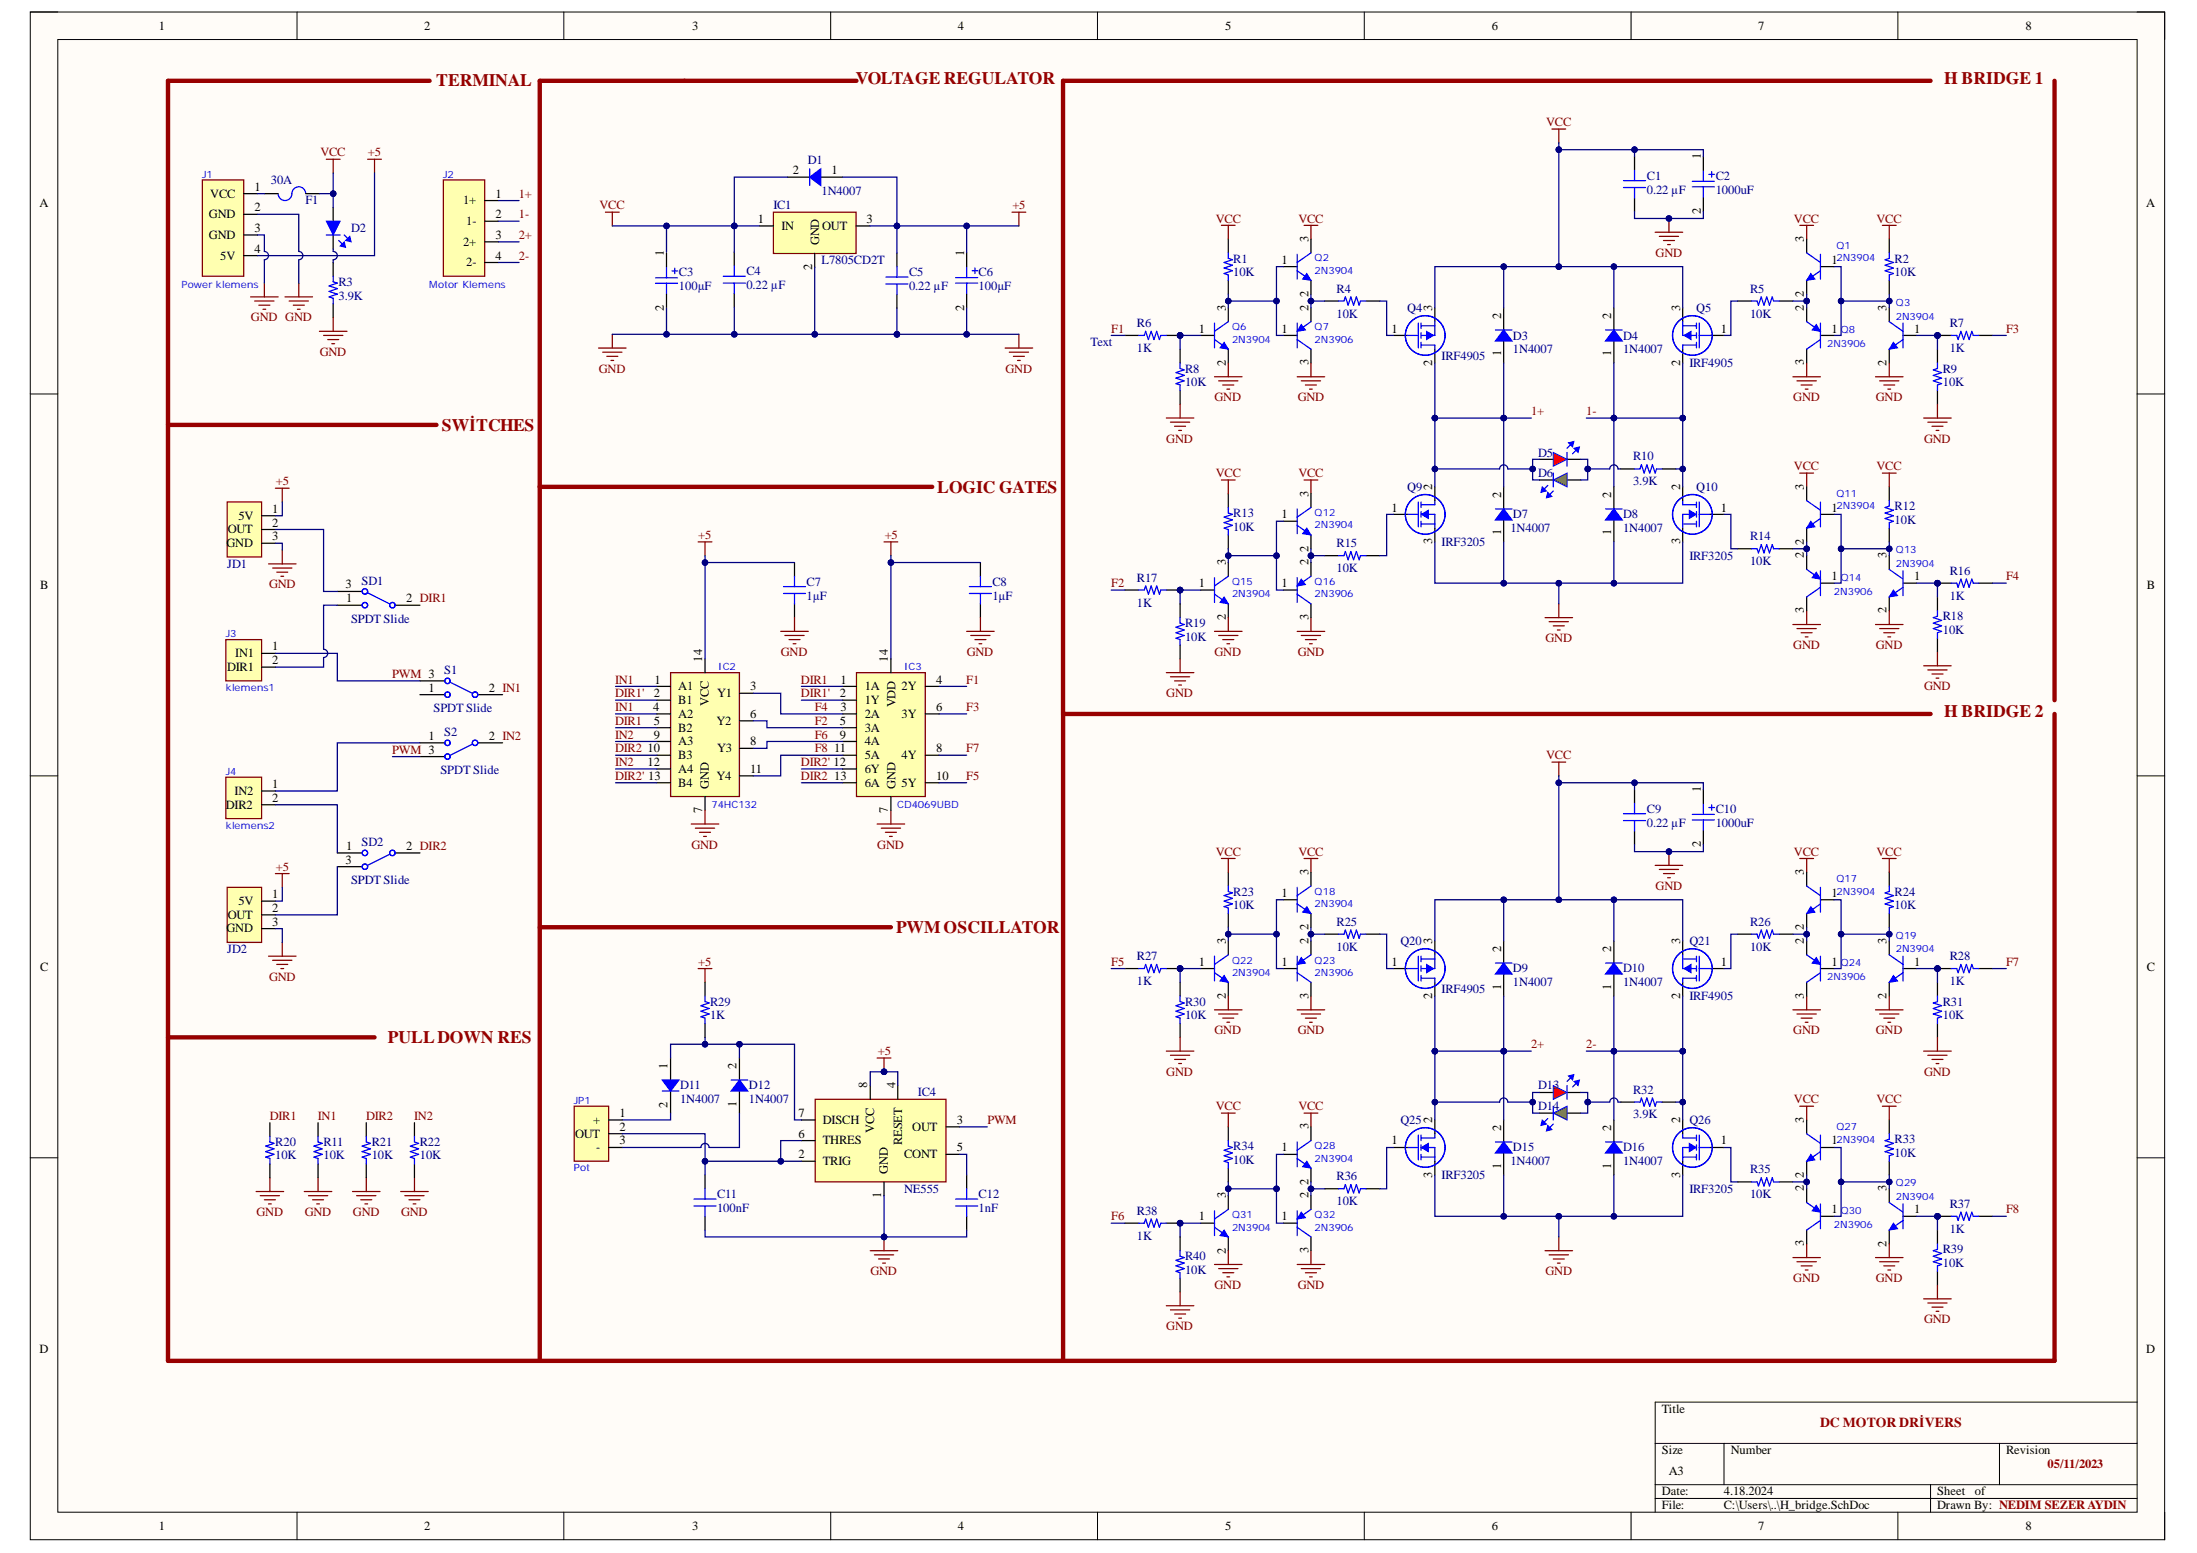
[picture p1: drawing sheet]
<svg xmlns="http://www.w3.org/2000/svg" width="297mm" height="210mm" viewBox="0 0 297 210" stroke-linecap="round" stroke-linejoin="round" font-family="sans-serif">
<defs><g id="words">
<g font-size="2.4" fill="#980000">
<text x="59" y="11.7">TERMINAL</text>
<text x="115.7" y="11.3">VOLTAGE REGULATOR</text>
<text x="262.8" y="11.3">H BRIDGE 1</text>
<text x="59.7" y="58.2">SWİTCHES</text>
<text x="126.7" y="66.6">LOGIC GATES</text>
<text x="262.8" y="96.9">H BRIDGE 2</text>
<text x="121.1" y="126.1">PWM OSCILLATOR</text>
<text x="52.5" y="141">PULLDOWN RES</text>
</g>
<text font-size="1.9" fill="#980000" x="246.1" y="192.8">DC MOTOR DRİVERS</text>
<g font-size="1.7">
<text x="21.5" y="4.1">1</text>
<text x="57.4" y="4.1">2</text>
<text x="93.6" y="4.1">3</text>
<text x="129.5" y="4.1">4</text>
<text x="165.6" y="4.1">5</text>
<text x="201.7" y="4.1">6</text>
<text x="237.7" y="4.1">7</text>
<text x="273.8" y="4.1">8</text>
<text x="107.2" y="23.6">2</text>
<text x="112.4" y="23.6">1</text>
<text x="229.9" y="21.6" transform="rotate(-90 229.9 21.6)">1</text>
<text x="5.3" y="28">A</text>
<text x="28.3" y="29.5">GND</text>
<text x="28.4" y="26.7">VCC</text>
<text x="34.4" y="25.8">1</text>
<text x="34.4" y="28.6">2</text>
<text x="62.6" y="27.6">1+</text>
<text x="67" y="26.7">1</text>
<text x="67" y="29.5">2</text>
<text x="229.9" y="29" transform="rotate(-90 229.9 29)">2</text>
<text x="290.2" y="28">A</text>
<text x="28.3" y="32.3">GND</text>
<text x="29.8" y="35.1">5V</text>
<text x="34.4" y="31.4">3</text>
<text x="34.4" y="34.1">4</text>
<text x="62.6" y="33.2">2+</text>
<text x="63" y="30.4">1-</text>
<text x="67" y="32.3">3</text>
<text x="67" y="35.1">4</text>
<text x="89.8" y="34.6" transform="rotate(-90 89.8 34.6)">1</text>
<text x="102.4" y="30.2">1</text>
<text x="105.7" y="31.1">IN</text>
<text x="110.7" y="33.1" transform="rotate(-90 110.7 33.1)">GND</text>
<text x="111.2" y="31.1">OUT</text>
<text x="117.2" y="30.2">3</text>
<text x="130.4" y="34.6" transform="rotate(-90 130.4 34.6)">1</text>
<text x="173.3" y="35.7">1</text>
<text x="176.9" y="32.7" transform="rotate(-90 176.9 32.7)">3</text>
<text x="243.9" y="32.7" transform="rotate(-90 243.9 32.7)">3</text>
<text x="247.6" y="35.7">1</text>
<text x="63" y="36">2-</text>
<text x="109.8" y="36.5" transform="rotate(-90 109.8 36.5)">2</text>
<text x="176.9" y="40.1" transform="rotate(-90 176.9 40.1)">2</text>
<text x="243.9" y="40.1" transform="rotate(-90 243.9 40.1)">2</text>
<text x="89.8" y="42" transform="rotate(-90 89.8 42)">2</text>
<text x="130.4" y="42" transform="rotate(-90 130.4 42)">2</text>
<text x="162.1" y="45">1</text>
<text x="165.7" y="42" transform="rotate(-90 165.7 42)">3</text>
<text x="173.3" y="45">1</text>
<text x="176.9" y="42" transform="rotate(-90 176.9 42)">2</text>
<text x="188.1" y="45">1</text>
<text x="193.6" y="42" transform="rotate(-90 193.6 42)">3</text>
<text x="203" y="43.1" transform="rotate(-90 203 43.1)">2</text>
<text x="217.8" y="43.1" transform="rotate(-90 217.8 43.1)">2</text>
<text x="227.1" y="42" transform="rotate(-90 227.1 42)">3</text>
<text x="232.6" y="45">1</text>
<text x="243.9" y="42" transform="rotate(-90 243.9 42)">2</text>
<text x="247.6" y="45">1</text>
<text x="255.1" y="42" transform="rotate(-90 255.1 42)">3</text>
<text x="258.8" y="45">1</text>
<text x="165.7" y="49.4" transform="rotate(-90 165.7 49.4)">2</text>
<text x="176.9" y="49.4" transform="rotate(-90 176.9 49.4)">3</text>
<text x="193.6" y="49.4" transform="rotate(-90 193.6 49.4)">2</text>
<text x="203" y="48.2" transform="rotate(-90 203 48.2)">1</text>
<text x="217.8" y="48.2" transform="rotate(-90 217.8 48.2)">1</text>
<text x="227.1" y="49.4" transform="rotate(-90 227.1 49.4)">2</text>
<text x="243.9" y="49.4" transform="rotate(-90 243.9 49.4)">3</text>
<text x="255.1" y="49.4" transform="rotate(-90 255.1 49.4)">2</text>
<text x="32.2" y="70.2">5V</text>
<text x="36.8" y="69.3">1</text>
<text x="36.8" y="71.2">2</text>
<text x="173.3" y="70.1">1</text>
<text x="176.9" y="67.1" transform="rotate(-90 176.9 67.1)">3</text>
<text x="188.1" y="69.1">1</text>
<text x="193.6" y="66.2" transform="rotate(-90 193.6 66.2)">2</text>
<text x="203" y="67.3" transform="rotate(-90 203 67.3)">2</text>
<text x="217.8" y="67.3" transform="rotate(-90 217.8 67.3)">2</text>
<text x="227.1" y="66.2" transform="rotate(-90 227.1 66.2)">2</text>
<text x="232.6" y="69.1">1</text>
<text x="243.9" y="66.2" transform="rotate(-90 243.9 66.2)">3</text>
<text x="247.6" y="69.1">1</text>
<text x="30.6" y="74">GND</text>
<text x="30.8" y="72.1">OUT</text>
<text x="36.8" y="73">3</text>
<text x="165.7" y="76.4" transform="rotate(-90 165.7 76.4)">3</text>
<text x="176.9" y="76.4" transform="rotate(-90 176.9 76.4)">2</text>
<text x="176.9" y="74.6" transform="rotate(-90 176.9 74.6)">2</text>
<text x="193.6" y="73.5" transform="rotate(-90 193.6 73.5)">3</text>
<text x="203" y="72.4" transform="rotate(-90 203 72.4)">1</text>
<text x="217.8" y="72.4" transform="rotate(-90 217.8 72.4)">1</text>
<text x="227.1" y="73.5" transform="rotate(-90 227.1 73.5)">3</text>
<text x="243.9" y="75.5" transform="rotate(-90 243.9 75.5)">2</text>
<text x="243.9" y="73.6" transform="rotate(-90 243.9 73.6)">2</text>
<text x="255.1" y="75.5" transform="rotate(-90 255.1 75.5)">3</text>
<text x="5.4" y="79.6">B</text>
<text x="46.7" y="79.5">3</text>
<text x="46.8" y="81.4">1</text>
<text x="54.9" y="81.4">2 DIR1</text>
<text x="162.1" y="79.4">1</text>
<text x="165.7" y="83.8" transform="rotate(-90 165.7 83.8)">2</text>
<text x="173.3" y="79.4">1</text>
<text x="176.9" y="83.8" transform="rotate(-90 176.9 83.8)">3</text>
<text x="243.9" y="82.8" transform="rotate(-90 243.9 82.8)">3</text>
<text x="247.6" y="78.4">1</text>
<text x="255.1" y="82.9" transform="rotate(-90 255.1 82.9)">2</text>
<text x="258.8" y="78.4">1</text>
<text x="290.3" y="79.6">B</text>
<text x="31.8" y="88.8">IN1</text>
<text x="36.8" y="87.9">1</text>
<text x="36.8" y="89.8">2</text>
<text x="94.9" y="89.4" transform="rotate(-90 94.9 89.4)">14</text>
<text x="120" y="89.4" transform="rotate(-90 120 89.4)">14</text>
<text x="30.7" y="90.7">DIR1</text>
<text x="57.9" y="93.5">1</text>
<text x="66.1" y="93.5">2 IN1</text>
<text x="88.4" y="94.2">2</text>
<text x="88.5" y="92.4">1</text>
<text x="91.7" y="93.3">A1</text>
<text x="91.7" y="95.2">B1</text>
<text x="95.8" y="95.4" transform="rotate(-90 95.8 95.4)">VCC</text>
<text x="96.9" y="94.2">Y1</text>
<text x="101.4" y="93.3">3</text>
<text x="113.5" y="94.2">2</text>
<text x="113.6" y="92.4">1</text>
<text x="116.9" y="93.3">1A</text>
<text x="116.9" y="95.2">1Y</text>
<text x="121.1" y="95.6" transform="rotate(-90 121.1 95.6)">VDD</text>
<text x="121.9" y="93.3">2Y</text>
<text x="126.6" y="92.4">4</text>
<text x="57.9" y="100">1</text>
<text x="66.1" y="100">2 IN2</text>
<text x="87.6" y="101.7">10</text>
<text x="88.3" y="96.1">4</text>
<text x="88.4" y="98">5</text>
<text x="88.4" y="99.8">9</text>
<text x="91.7" y="97">A2</text>
<text x="91.7" y="98.9">B2</text>
<text x="91.7" y="100.8">A3</text>
<text x="96.9" y="98">Y2</text>
<text x="96.9" y="101.7">Y3</text>
<text x="101.4" y="97">6</text>
<text x="101.4" y="100.8">8</text>
<text x="112.8" y="101.7">11</text>
<text x="113.5" y="98">5</text>
<text x="113.5" y="99.8">9</text>
<text x="113.6" y="96.1">3</text>
<text x="116.9" y="97">2A</text>
<text x="116.9" y="98.9">3A</text>
<text x="116.9" y="100.8">4A</text>
<text x="121.9" y="97">3Y</text>
<text x="126.6" y="96.1">6</text>
<text x="126.6" y="101.7">8</text>
<text x="31.7" y="107.4">IN2</text>
<text x="36.8" y="106.5">1</text>
<text x="87.6" y="103.5">12</text>
<text x="91.7" y="102.6">B3</text>
<text x="91.7" y="104.5">A4</text>
<text x="91.7" y="106.3">B4</text>
<text x="95.8" y="106.6" transform="rotate(-90 95.8 106.6)">GND</text>
<text x="96.9" y="105.4">Y4</text>
<text x="101.4" y="104.5">11</text>
<text x="112.8" y="105.4">13</text>
<text x="116.9" y="102.6">5A</text>
<text x="116.9" y="104.5">6Y</text>
<text x="116.9" y="106.3">6A</text>
<text x="121.1" y="106.6" transform="rotate(-90 121.1 106.6)">GND</text>
<text x="121.9" y="102.6">4Y</text>
<text x="121.9" y="106.3">5Y</text>
<text x="126.6" y="105.4">10</text>
<text x="229.9" y="107.1" transform="rotate(-90 229.9 107.1)">1</text>
<text x="30.5" y="109.3">DIR2</text>
<text x="36.8" y="108.4">2</text>
<text x="94.9" y="109.9" transform="rotate(-90 94.9 109.9)">7</text>
<text x="120" y="109.9" transform="rotate(-90 120 109.9)">7</text>
<text x="46.7" y="116.7">3</text>
<text x="46.8" y="114.9">1</text>
<text x="54.9" y="114.9">2 DIR2</text>
<text x="176.9" y="118.3" transform="rotate(-90 176.9 118.3)">3</text>
<text x="229.9" y="114.5" transform="rotate(-90 229.9 114.5)">2</text>
<text x="243.9" y="118.3" transform="rotate(-90 243.9 118.3)">3</text>
<text x="30.8" y="124.2">OUT</text>
<text x="32.2" y="122.3">5V</text>
<text x="36.8" y="121.4">1</text>
<text x="36.8" y="123.2">2</text>
<text x="36.8" y="125.1">3</text>
<text x="173.3" y="121.2">1</text>
<text x="176.9" y="125.7" transform="rotate(-90 176.9 125.7)">2</text>
<text x="243.9" y="125.7" transform="rotate(-90 243.9 125.7)">2</text>
<text x="247.6" y="121.2">1</text>
<text x="5.4" y="131.2">C</text>
<text x="30.6" y="126">GND</text>
<text x="162.1" y="130.5">1</text>
<text x="165.7" y="127.6" transform="rotate(-90 165.7 127.6)">3</text>
<text x="173.3" y="130.5">1</text>
<text x="176.9" y="127.6" transform="rotate(-90 176.9 127.6)">2</text>
<text x="188.1" y="130.5">1</text>
<text x="193.6" y="127.6" transform="rotate(-90 193.6 127.6)">3</text>
<text x="203" y="128.7" transform="rotate(-90 203 128.7)">2</text>
<text x="217.8" y="128.7" transform="rotate(-90 217.8 128.7)">2</text>
<text x="227.1" y="127.6" transform="rotate(-90 227.1 127.6)">3</text>
<text x="232.6" y="130.5">1</text>
<text x="243.9" y="127.6" transform="rotate(-90 243.9 127.6)">2</text>
<text x="247.6" y="130.5">1</text>
<text x="255.1" y="127.6" transform="rotate(-90 255.1 127.6)">3</text>
<text x="258.8" y="130.5">1</text>
<text x="290.3" y="131.2">C</text>
<text x="165.7" y="135" transform="rotate(-90 165.7 135)">2</text>
<text x="176.9" y="135" transform="rotate(-90 176.9 135)">3</text>
<text x="193.6" y="135" transform="rotate(-90 193.6 135)">2</text>
<text x="203" y="133.8" transform="rotate(-90 203 133.8)">1</text>
<text x="217.8" y="133.8" transform="rotate(-90 217.8 133.8)">1</text>
<text x="227.1" y="135" transform="rotate(-90 227.1 135)">2</text>
<text x="243.9" y="135" transform="rotate(-90 243.9 135)">3</text>
<text x="255.1" y="135" transform="rotate(-90 255.1 135)">2</text>
<text x="90.3" y="149.7" transform="rotate(-90 90.3 149.7)">2</text>
<text x="90.3" y="144.5" transform="rotate(-90 90.3 144.5)">1</text>
<text x="99.6" y="149.6" transform="rotate(-90 99.6 149.6)">1</text>
<text x="99.6" y="144.5" transform="rotate(-90 99.6 144.5)">2</text>
<text x="117.3" y="147.1" transform="rotate(-90 117.3 147.1)">8</text>
<text x="121.1" y="147.1" transform="rotate(-90 121.1 147.1)">4</text>
<text x="77.7" y="153.8">OUT</text>
<text x="80.2" y="151.9">+</text>
<text x="80.6" y="155.6">-</text>
<text x="83.8" y="151">1</text>
<text x="83.8" y="152.8">2</text>
<text x="83.8" y="154.7">3</text>
<text x="107.9" y="153.8">6</text>
<text x="107.9" y="151">7</text>
<text x="111.2" y="154.7">THRES</text>
<text x="111.2" y="151.9">DISCH</text>
<text x="118.2" y="153.1" transform="rotate(-90 118.2 153.1)">VCC</text>
<text x="122" y="154.8" transform="rotate(-90 122 154.8)">RESET</text>
<text x="123.3" y="152.8">OUT</text>
<text x="129.4" y="151.9">3</text>
<text x="129.4" y="155.6">5</text>
<text x="173.3" y="155.6">1</text>
<text x="176.9" y="152.7" transform="rotate(-90 176.9 152.7)">3</text>
<text x="188.1" y="154.7">1</text>
<text x="193.6" y="151.7" transform="rotate(-90 193.6 151.7)">2</text>
<text x="203" y="152.8" transform="rotate(-90 203 152.8)">2</text>
<text x="217.8" y="152.8" transform="rotate(-90 217.8 152.8)">2</text>
<text x="227.1" y="151.7" transform="rotate(-90 227.1 151.7)">2</text>
<text x="232.6" y="154.7">1</text>
<text x="243.9" y="151.7" transform="rotate(-90 243.9 151.7)">3</text>
<text x="247.6" y="154.7">1</text>
<text x="107.9" y="156.5">2</text>
<text x="111.2" y="157.5">TRIG</text>
<text x="119.1" y="161.9" transform="rotate(-90 119.1 161.9)">1</text>
<text x="120" y="158.7" transform="rotate(-90 120 158.7)">GND</text>
<text x="122.2" y="156.5">CONT</text>
<text x="165.7" y="162" transform="rotate(-90 165.7 162)">3</text>
<text x="176.9" y="162" transform="rotate(-90 176.9 162)">2</text>
<text x="176.9" y="160.2" transform="rotate(-90 176.9 160.2)">2</text>
<text x="193.6" y="159.2" transform="rotate(-90 193.6 159.2)">3</text>
<text x="203" y="158" transform="rotate(-90 203 158)">1</text>
<text x="217.8" y="158" transform="rotate(-90 217.8 158)">1</text>
<text x="227.1" y="159.2" transform="rotate(-90 227.1 159.2)">3</text>
<text x="243.9" y="161" transform="rotate(-90 243.9 161)">2</text>
<text x="243.9" y="159.3" transform="rotate(-90 243.9 159.3)">2</text>
<text x="255.1" y="161" transform="rotate(-90 255.1 161)">3</text>
<text x="162.1" y="164.9">1</text>
<text x="173.3" y="164.9">1</text>
<text x="247.6" y="164">1</text>
<text x="258.8" y="164">1</text>
<text x="165.7" y="169.5" transform="rotate(-90 165.7 169.5)">2</text>
<text x="176.9" y="169.4" transform="rotate(-90 176.9 169.4)">3</text>
<text x="243.9" y="168.5" transform="rotate(-90 243.9 168.5)">3</text>
<text x="255.1" y="168.5" transform="rotate(-90 255.1 168.5)">2</text>
<text x="5.3" y="182.8">D</text>
<text x="290.2" y="182.8">D</text>
<text x="224.7" y="190.9">Title</text>
<text x="224.7" y="196.5">Size</text>
<text x="234" y="196.5">Number</text>
<text x="271.2" y="196.5">Revision</text>
<text x="224.7" y="202.1">Date:</text>
<text x="224.7" y="204">File:</text>
<text x="225.6" y="199.3">A3</text>
<text x="233.1" y="202.1">4.18.2024</text>
<text x="233.1" y="204">C:\Users\..\H_bridge.SchDoc</text>
<text x="261.9" y="202.1">Sheet</text>
<text x="261.9" y="204">Drawn By: NEDIM SEZER AYDIN</text>
<text x="267" y="202.1">of</text>
<text x="21.5" y="206.8">1</text>
<text x="57.4" y="206.8">2</text>
<text x="93.6" y="206.8">3</text>
<text x="129.5" y="206.8">4</text>
<text x="165.6" y="206.8">5</text>
<text x="201.7" y="206.8">6</text>
<text x="237.7" y="206.8">7</text>
<text x="273.8" y="206.8">8</text>
</g>
<g font-size="1.7" fill="#800000">
<text x="209" y="17.1">VCC</text>
<text x="43.3" y="21.1">VCC</text>
<text x="49.7" y="21.1">+5</text>
<text x="70.1" y="26.7">1+</text>
<text x="70.1" y="29.5">1-</text>
<text x="81" y="28.3">VCC</text>
<text x="136.9" y="28.3">+5</text>
<text x="70.1" y="32.3">2+</text>
<text x="70.1" y="35.1">2-</text>
<text x="164.4" y="30.1">VCC</text>
<text x="175.5" y="30.1">VCC</text>
<text x="223.8" y="34.7">GND</text>
<text x="242.5" y="30.1">VCC</text>
<text x="253.7" y="30.1">VCC</text>
<text x="33.9" y="43.4">GND GND</text>
<text x="150.2" y="45">F1</text>
<text x="271.2" y="45">F3</text>
<text x="43.2" y="48.1">GND</text>
<text x="81" y="50.4">GND</text>
<text x="135.9" y="50.4">GND</text>
<text x="157.7" y="59.8">GND</text>
<text x="164.2" y="54.3">GND</text>
<text x="175.5" y="54.3">GND</text>
<text x="207" y="56.1">1+</text>
<text x="214.5" y="56.1">1-</text>
<text x="242.5" y="54.3">GND</text>
<text x="253.6" y="54.3">GND</text>
<text x="260.1" y="59.8">GND</text>
<text x="37.3" y="65.6">+5</text>
<text x="164.4" y="64.5">VCC</text>
<text x="175.5" y="64.5">VCC</text>
<text x="242.5" y="63.6">VCC</text>
<text x="253.7" y="63.6">VCC</text>
<text x="94.4" y="72.9">+5</text>
<text x="119.6" y="72.9">+5</text>
<text x="36.4" y="79.5">GND</text>
<text x="150.2" y="79.4">F2</text>
<text x="271.2" y="78.4">F4</text>
<text x="105.6" y="88.7">GND</text>
<text x="130.7" y="88.7">GND</text>
<text x="164.2" y="88.7">GND</text>
<text x="175.5" y="88.7">GND</text>
<text x="209" y="86.8">GND</text>
<text x="242.5" y="87.7">GND</text>
<text x="253.6" y="87.7">GND</text>
<text x="53" y="91.6">PWM 3</text>
<text x="83.2" y="92.4">IN1</text>
<text x="83.2" y="94.2">DIR1'</text>
<text x="108.3" y="92.4">DIR1</text>
<text x="108.3" y="94.2">DIR1'</text>
<text x="130.6" y="92.4">F1</text>
<text x="157.7" y="94.2">GND</text>
<text x="260.1" y="93.3">GND</text>
<text x="53" y="101.9">PWM 3</text>
<text x="83.2" y="96.1">IN1</text>
<text x="83.2" y="98">DIR1</text>
<text x="83.2" y="99.8">IN2</text>
<text x="83.2" y="101.7">DIR2</text>
<text x="110.1" y="98">F2</text>
<text x="110.1" y="96.1">F4</text>
<text x="110.1" y="99.8">F6</text>
<text x="110.1" y="101.7">F8</text>
<text x="130.6" y="96.1">F3</text>
<text x="130.6" y="101.7">F7</text>
<text x="83.2" y="103.5">IN2</text>
<text x="83.2" y="105.4">DIR2' 13</text>
<text x="108.3" y="103.5">DIR2' 12</text>
<text x="108.3" y="105.4">DIR2</text>
<text x="130.6" y="105.4">F5</text>
<text x="209" y="102.6">VCC</text>
<text x="37.3" y="117.7">+5</text>
<text x="93.5" y="114.7">GND</text>
<text x="118.6" y="114.7">GND</text>
<text x="164.4" y="115.6">VCC</text>
<text x="175.5" y="115.6">VCC</text>
<text x="242.5" y="115.6">VCC</text>
<text x="253.7" y="115.6">VCC</text>
<text x="223.8" y="120.3">GND</text>
<text x="94.4" y="130.5">+5</text>
<text x="150.2" y="130.5">F5</text>
<text x="271.2" y="130.5">F7</text>
<text x="36.4" y="132.5">GND</text>
<text x="118.7" y="142.6">+5</text>
<text x="164.2" y="139.8">GND</text>
<text x="175.5" y="139.8">GND</text>
<text x="207" y="141.7">2+</text>
<text x="214.5" y="141.7">2-</text>
<text x="242.5" y="139.8">GND</text>
<text x="253.6" y="139.8">GND</text>
<text x="157.7" y="145.4">GND</text>
<text x="242.5" y="149.1">VCC</text>
<text x="253.7" y="149.1">VCC</text>
<text x="260.1" y="145.4">GND</text>
<text x="36.5" y="151.4">DIR1</text>
<text x="43" y="151.4">IN1</text>
<text x="49.5" y="151.4">DIR2</text>
<text x="56" y="151.4">IN2</text>
<text x="133.5" y="151.9">PWM</text>
<text x="164.4" y="150">VCC</text>
<text x="175.5" y="150">VCC</text>
<text x="34.7" y="164.4">GND</text>
<text x="41.2" y="164.4">GND</text>
<text x="47.7" y="164.4">GND</text>
<text x="54.2" y="164.4">GND</text>
<text x="150.2" y="164.9">F6</text>
<text x="271.2" y="164">F8</text>
<text x="117.7" y="172.4">GND</text>
<text x="209" y="172.4">GND</text>
<text x="242.5" y="173.3">GND</text>
<text x="253.6" y="173.3">GND</text>
<text x="157.7" y="179.8">GND</text>
<text x="164.2" y="174.2">GND</text>
<text x="175.5" y="174.2">GND</text>
<text x="260.1" y="178.9">GND</text>
</g>
<g font-size="1.7" fill="#000080">
<text x="109.2" y="22.2">D1</text>
<text x="36.6" y="24.8">30A</text>
<text x="41.3" y="27.6">F1</text>
<text x="104.6" y="28.3">IC1</text>
<text x="111.1" y="26.4">1N4007</text>
<text x="222.7" y="26.2">0.22 µF</text>
<text x="222.7" y="24.3">C1</text>
<text x="232" y="24.3">C2</text>
<text x="232" y="26.2">1000uF</text>
<text x="47.5" y="31.4">D2</text>
<text x="111.1" y="35.7">L7805CD2T</text>
<text x="166.7" y="35.5">R1</text>
<text x="256.2" y="35.5">R2</text>
<text x="45.8" y="38.6">R3</text>
<text x="45.8" y="40.5">3.9K</text>
<text x="91.8" y="37.4">C3</text>
<text x="91.8" y="39.2">100µF</text>
<text x="100.9" y="39">0.22 µF</text>
<text x="100.9" y="37.2">C4</text>
<text x="122.9" y="39.2">0.22 µF</text>
<text x="122.9" y="37.4">C5</text>
<text x="132.3" y="37.4">C6</text>
<text x="132.3" y="39.2">100µF</text>
<text x="166.7" y="37.4">10K</text>
<text x="180.7" y="39.6">R4</text>
<text x="236.6" y="39.6">R5</text>
<text x="256.2" y="37.4">10K</text>
<text x="147.5" y="46.8">Text</text>
<text x="153.7" y="44.2">R6</text>
<text x="153.7" y="47.6">1K</text>
<text x="180.7" y="42.9">10K</text>
<text x="190.3" y="42.2">Q4</text>
<text x="204.6" y="45.9">D3</text>
<text x="204.6" y="47.8">1N4007</text>
<text x="219.4" y="45.9">D4</text>
<text x="219.4" y="47.8">1N4007</text>
<text x="229.3" y="42.2">Q5</text>
<text x="236.6" y="42.9">10K</text>
<text x="263.6" y="44.2">R7</text>
<text x="263.6" y="47.6">1K</text>
<text x="160.2" y="50.4">R8</text>
<text x="160.2" y="52.2">10K</text>
<text x="194.9" y="48.7">IRF4905</text>
<text x="228.4" y="49.6">IRF4905</text>
<text x="262.7" y="50.4">R9</text>
<text x="262.7" y="52.2">10K</text>
<text x="207.9" y="61.7">D5</text>
<text x="207.9" y="64.5">D6</text>
<text x="220.8" y="62.2">R10</text>
<text x="220.8" y="65.6">3.9K</text>
<text x="166.7" y="69.9">R13</text>
<text x="166.7" y="71.8">10K</text>
<text x="190.3" y="66.4">Q9</text>
<text x="204.2" y="71.9">1N4007</text>
<text x="204.6" y="70.1">D7</text>
<text x="219.4" y="70.1">D8</text>
<text x="219.4" y="71.9">1N4007</text>
<text x="229.3" y="66.4">Q10</text>
<text x="256.2" y="69">R12</text>
<text x="256.2" y="70.8">10K</text>
<text x="30.7" y="76.7">JD1</text>
<text x="180.7" y="74">R15</text>
<text x="180.7" y="77.3">10K</text>
<text x="194.9" y="73.8">IRF3205</text>
<text x="228.4" y="75.7">IRF3205</text>
<text x="236.6" y="73">R14</text>
<text x="236.6" y="76.4">10K</text>
<text x="263.6" y="77.7">R16</text>
<text x="48.9" y="79">SD1</text>
<text x="109" y="81.1">1µF</text>
<text x="109" y="79.2">C7</text>
<text x="134.2" y="81.1">1µF</text>
<text x="134.2" y="79.2">C8</text>
<text x="153.7" y="78.6">R17</text>
<text x="153.7" y="82">1K</text>
<text x="262.7" y="83.8">R18</text>
<text x="263.6" y="81.1">1K</text>
<text x="47.5" y="84.2">SPDT Slide</text>
<text x="160.2" y="84.8">R19</text>
<text x="160.2" y="86.6">10K</text>
<text x="262.7" y="85.7">10K</text>
<text x="60.1" y="91.1">S1</text>
<text x="58.6" y="96.3">SPDT Slide</text>
<text x="60.1" y="99.5">S2</text>
<text x="59.6" y="104.6">SPDT Slide</text>
<text x="222.7" y="111.7">0.22 µF</text>
<text x="222.7" y="109.9">C9</text>
<text x="232" y="109.9">C10</text>
<text x="232" y="111.7">1000uF</text>
<text x="47.5" y="119.5">SPDT Slide</text>
<text x="48.9" y="114.4">SD2</text>
<text x="166.7" y="121">R23</text>
<text x="166.7" y="122.9">10K</text>
<text x="180.7" y="125.1">R25</text>
<text x="236.6" y="125.1">R26</text>
<text x="256.2" y="121">R24</text>
<text x="256.2" y="122.9">10K</text>
<text x="30.7" y="128.8">JD2</text>
<text x="153.7" y="129.7">R27</text>
<text x="180.7" y="128.5">10K</text>
<text x="189.3" y="127.7">Q20</text>
<text x="204.6" y="131.4">D9</text>
<text x="219.4" y="131.4">D10</text>
<text x="228.4" y="127.7">Q21</text>
<text x="236.6" y="128.5">10K</text>
<text x="263.6" y="129.7">R28</text>
<text x="96" y="135.9">R29</text>
<text x="96" y="137.8">1K</text>
<text x="153.7" y="133.1">1K</text>
<text x="160.2" y="135.9">R30</text>
<text x="160.2" y="137.8">10K</text>
<text x="194.9" y="134.2">IRF4905</text>
<text x="204.6" y="133.3">1N4007</text>
<text x="219.4" y="133.3">1N4007</text>
<text x="228.4" y="135.2">IRF4905</text>
<text x="262.7" y="135.9">R31</text>
<text x="262.7" y="137.8">10K</text>
<text x="263.6" y="133.1">1K</text>
<text x="92" y="147.2">D11</text>
<text x="92" y="149.1">1N4007</text>
<text x="101.3" y="147.2">D12</text>
<text x="101.3" y="149.1">1N4007</text>
<text x="124.1" y="148.2">IC4</text>
<text x="207.9" y="147.2">D13</text>
<text x="220.8" y="147.8">R32</text>
<text x="37.2" y="154.9">R20</text>
<text x="43.7" y="154.9">R11</text>
<text x="50.3" y="154.9">R21</text>
<text x="56.8" y="154.9">R22</text>
<text x="166.7" y="155.4">R34</text>
<text x="189.3" y="151.9">Q25</text>
<text x="204.6" y="155.6">D15</text>
<text x="207.9" y="150">D14</text>
<text x="219.4" y="155.6">D16</text>
<text x="220.8" y="151.1">3.9K</text>
<text x="228.4" y="151.9">Q26</text>
<text x="256.2" y="154.5">R33</text>
<text x="37.2" y="156.7">10K</text>
<text x="43.7" y="156.7">10K</text>
<text x="50.3" y="156.7">10K</text>
<text x="56.8" y="156.7">10K</text>
<text x="96.9" y="162">C11</text>
<text x="122.2" y="161.2">NE555</text>
<text x="132.3" y="162">C12</text>
<text x="166.7" y="157.3">10K</text>
<text x="180.7" y="159.5">R36</text>
<text x="194.9" y="159.3">IRF3205</text>
<text x="204.2" y="157.5">1N4007</text>
<text x="219.4" y="157.5">1N4007</text>
<text x="228.4" y="161.2">IRF3205</text>
<text x="236.6" y="158.6">R35</text>
<text x="236.6" y="162">10K</text>
<text x="256.2" y="156.4">10K</text>
<text x="96.9" y="163.8">100nF</text>
<text x="132.3" y="163.8">1nF</text>
<text x="153.7" y="164.2">R38</text>
<text x="153.7" y="167.5">1K</text>
<text x="180.7" y="162.9">10K</text>
<text x="263.6" y="163.2">R37</text>
<text x="263.6" y="166.6">1K</text>
<text x="160.2" y="170.3">R40</text>
<text x="160.2" y="172.2">10K</text>
<text x="262.7" y="169.4">R39</text>
<text x="262.7" y="171.3">10K</text>
</g>
<text font-size="1.7" fill="#980000" x="276.8" y="198.4">05/11/2023</text>
<g font-size="1.4" fill="#00f">
<text x="27.3" y="24">J1</text>
<text x="59.9" y="24">J2</text>
<text x="177.7" y="35.3">Q2</text>
<text x="248.3" y="33.6">Q1</text>
<text x="248.3" y="35.3">2N3904</text>
<text x="24.5" y="38.9">Pow</text>
<text x="27.4" y="38.9">er klemens</text>
<text x="58" y="38.9">Motor Klemens</text>
<text x="177.7" y="37">2N3904</text>
<text x="256.3" y="41.3">Q3</text>
<text x="166.6" y="44.6">Q6</text>
<text x="166.6" y="46.3">2N3904</text>
<text x="177.7" y="44.6">Q7</text>
<text x="177.7" y="46.3">2N3906</text>
<text x="247" y="46.9">2N3906</text>
<text x="248.9" y="45.1">Q8</text>
<text x="256.3" y="43.2">2N3904</text>
<text x="177.7" y="69.7">Q12</text>
<text x="177.7" y="71.4">2N3904</text>
<text x="248.3" y="67.2">Q11</text>
<text x="248.3" y="68.8">2N3904</text>
<text x="256.3" y="74.8">Q13</text>
<text x="256.3" y="76.7">2N3904</text>
<text x="166.6" y="79">Q15</text>
<text x="166.6" y="80.7">2N3904</text>
<text x="177.7" y="79">Q16</text>
<text x="177.7" y="80.7">2N3906</text>
<text x="248" y="80.4">2N3906</text>
<text x="248.9" y="78.5">Q14</text>
<text x="30.5" y="86.1">J3</text>
<text x="30.5" y="93.4">klemens1</text>
<text x="97.1" y="90.6">IC2</text>
<text x="122.2" y="90.6">IC3</text>
<text x="30.5" y="104.7">J4</text>
<text x="30.5" y="112">klemens2</text>
<text x="96.2" y="109.2">74HC132</text>
<text x="121.3" y="109.2">CD4069UBD</text>
<text x="248.3" y="119.3">Q17</text>
<text x="177.7" y="121">Q18</text>
<text x="177.7" y="122.6">2N3904</text>
<text x="248.3" y="121">2N3904</text>
<text x="166.6" y="130.3">Q22</text>
<text x="166.6" y="131.9">2N3904</text>
<text x="177.7" y="130.3">Q23</text>
<text x="177.7" y="131.9">2N3906</text>
<text x="248.9" y="130.6">Q24</text>
<text x="256.3" y="126.9">Q19</text>
<text x="256.3" y="128.7">2N3904</text>
<text x="247" y="132.5">2N3906</text>
<text x="77.6" y="149.2">JP1</text>
<text x="177.7" y="155.4">Q28</text>
<text x="248.3" y="152.7">Q27</text>
<text x="248.3" y="154.4">2N3904</text>
<text x="77.6" y="158.3">Pot</text>
<text x="177.7" y="157.1">2N3904</text>
<text x="256.3" y="160.3">Q29</text>
<text x="166.6" y="164.7">Q31</text>
<text x="166.6" y="166.4">2N3904</text>
<text x="177.7" y="164.7">Q32</text>
<text x="177.7" y="166.4">2N3906</text>
<text x="248" y="165.9">2N3906</text>
<text x="248.9" y="164.1">Q30</text>
<text x="256.3" y="162.2">2N3904</text>
</g>
</g></defs>
<path d="M4.1 1.6h288.6v206.5h-288.6z" fill-rule="evenodd" fill="#fffcf8"/>
<path d="M4.1 1.6h288.6v206.5h-288.6z" fill="none" stroke="#000" stroke-width=".14"/>
<path d="M7.8 5.3h281.1v199.1h-281.1z" fill-rule="evenodd" fill="#fffcf8"/>
<g fill="none" stroke="#000" stroke-width=".14">
<path d="M4.1 1.6h3.7M7.8 5.3h281.1v199.1h-281.1zM40.2 1.6v3.7M76.2 1.6v3.7M112.3 1.6v3.7M148.4 1.6v3.7M184.5 1.6v3.7M220.5 1.6v3.7M256.6 1.6v3.7M288.9 1.6h3.8v3.7M4.1 53.2h3.7M288.9 53.3h3.8"/>
<path d="M4.1 104.9h3.7M288.9 104.9h3.8M4.1 156.5h3.7M288.9 156.5h3.8M223.8 195.1h65.1M233.1 195.1v5.6M270.3 195.1v5.6M288.9 189.5h-65.1v14.9M40.2 204.4v3.7M76.2 204.4v3.7M112.3 204.4v3.7M148.4 204.4v3.7"/>
<path d="M184.5 204.4v3.7M220.5 204.4v3.7M223.8 200.7h65.1M223.8 202.5h65.1M256.6 204.4v3.7M261 200.7v3.7M292.7 204.4v3.7"/>
</g>
<path d="M88.6 37.5h3M88.6 38.3h3M90.1 36.1v1.4M90.1 38.3v1.5M90.9 36.6h.7M91.2 36.2v.8M97.8 37.3h3M97.8 38.3h3M99.3 35.9v1.4M99.3 38.3v1.4M109.5 22.8v2.3" fill="none" stroke="#00f" stroke-width=".17"/>
<path d="M90.1 34.2v1.9M90.1 39.8v1.8M99.3 34.1v1.8M99.3 39.7v1.8M106.5 23.9h3M111 23.9h2.9" fill="none" stroke="#000" stroke-width=".17"/>
<g fill="none" stroke="#800000" stroke-width=".17">
<path d="M81.9 28.7h1.8M82.8 28.7v1.8M136.8 28.7h1.9M137.8 28.7v1.8M80.9 47h3.7M81.5 47.6h2.6M82 48.2h1.5M82.6 48.7h.4M82.8 45.2v1.8M135.9 47h3.7M136.5 47.6h2.6M137 48.2h1.5"/>
<path d="M137.6 48.7h.3M137.8 45.2v1.8"/>
</g>
<path d="M109.5 23.9l1.5-1.1v2.3z" fill="#00f"/>
<path d="M109.5 23.9l1.5-1.1v2.3zM181 40.7h.7l.2-.6 .4 1.1 .3-1.1 .4 1.1 .4-1.1 .4 1.1 .1-.5h.8M190.3 45.3h1.5M191.8 43.7v3.3M192.1 43.7v.7M192.1 45v.7M192.1 46.3v.7M192.1 44h1.9M192.1 46.6h1.9v.6M194 43.5v1.8h-1.9" fill="none" stroke="#00f" stroke-width=".17"/>
<path d="M179.1 40.7h1.9M184.7 40.7h1.8M188.4 45.3h1.9M194 41.6v1.9M194 47.2v1.9" fill="none" stroke="#000" stroke-width=".17"/>
<path d="M192.9 44.8l.9 .5-.9 .6z" fill-rule="evenodd" fill="#00f"/>
<path d="M192.9 44.8l.9 .5-.9 .6z" fill="none" stroke="#00f" stroke-width=".14"/>
<g fill="none" stroke="#00f" stroke-width=".17">
<path d="M227.5 43.5v1.8h1.9M227.5 44h1.9M229.4 43.7v.7M229.4 45v.7M229.4 46.3v.7M229.4 46.6h-1.9v.6M229.7 45.3h1.5M229.7 43.7v3.3"/>
<circle cx="192.7" cy="45.3" r="2.68"/>
</g>
<path d="M227.5 41.6v1.9M227.5 47.2v1.9M231.2 45.3h1.9" fill="none" stroke="#000" stroke-width=".17"/>
<path d="M227.7 45.3l.9-.5v1.1z" fill-rule="evenodd" fill="#00f"/>
<path d="M227.7 45.3l.9-.5v1.1z" fill="none" stroke="#00f" stroke-width=".14"/>
<g fill="none" stroke="#00f" stroke-width=".17">
<path d="M227.5 67.7v.5h1.9M227.5 70.8h1.9M229.4 69.5h-1.9v1.9M229.4 67.9v.7M229.4 69.2v.7M229.4 70.5v.7M229.7 69.5h1.5M229.7 67.9v3.3"/>
<circle cx="228.8" cy="45.3" r="2.68"/>
</g>
<path d="M227.5 65.8v1.9M227.5 71.4v1.8M231.2 69.5h1.9" fill="none" stroke="#000" stroke-width=".17"/>
<path d="M228.4 69l.9 .5-.9 .6z" fill-rule="evenodd" fill="#00f"/>
<path d="M228.4 69l.9 .5-.9 .6z" fill="none" stroke="#00f" stroke-width=".14"/>
<g fill="none" stroke="#00f" stroke-width=".17">
<path d="M190.3 69.5h1.5M191.8 67.9v3.3M192.1 69.5h1.9v1.9M192.1 70.8h1.9M192.1 67.9v.7M192.1 69.2v.7M192.1 70.5v.7M194 67.7v.5h-1.9"/>
<circle cx="228.8" cy="69.5" r="2.68"/>
</g>
<path d="M188.4 69.5h1.9M194 65.8v1.9M194 71.4v1.8" fill="none" stroke="#000" stroke-width=".17"/>
<path d="M192.2 69.5l.9-.5v1.1z" fill-rule="evenodd" fill="#00f"/>
<path d="M192.2 69.5l.9-.5v1.1z" fill="none" stroke="#00f" stroke-width=".14"/>
<g fill="none" stroke="#00f" stroke-width=".17">
<path d="M166.1 34.2v.7l.5 .2-1.1 .4 1.1 .3-1.1 .4 1.1 .4-1.1 .4 .6 .2v.7"/>
<circle cx="192.7" cy="69.5" r="2.68"/>
</g>
<path d="M166.1 32.3v1.9M166.1 37.9v1.9M208.1 62.1h1.9M211.9 62.1h1.8" fill="none" stroke="#000" stroke-width=".17"/>
<path d="M165.1 30.5h1.9M166.1 30.5v1.8M176.3 30.5h1.9M177.2 30.5v1.8M175.4 50.9h3.7M175.9 51.5h2.6M176.5 52h1.5M177.1 52.6h.3M177.2 49.1v1.8" fill="none" stroke="#800000" stroke-width=".17"/>
<path d="M210 61.2l1.9 .9-1.9 .9z" fill="#f00"/>
<path d="M210 61.2l1.9 .9-1.9 .9z" fill="none" stroke="#00f" stroke-width=".14"/>
<path d="M211.9 61.2v1.8M213.2 60.8l-.6 .5" fill="none" stroke="#00f" stroke-width=".17"/>
<path d="M212.8 60.6l.7-.2-.1 .8z" fill="#00f"/>
<path d="M212.8 60.6l.7-.2-.1 .8z" fill="none" stroke="#00f" stroke-width=".14"/>
<path d="M212.4 60l-.5 .6" fill="none" stroke="#00f" stroke-width=".17"/>
<path d="M212.1 59.9l.7-.2-.2 .7z" fill="#00f"/>
<path d="M212.1 59.9l.7-.2-.2 .7z" fill="none" stroke="#00f" stroke-width=".14"/>
<path d="M208.1 64.9h1.9M211.9 64.9h1.8" fill="none" stroke="#000" stroke-width=".17"/>
<path d="M210 64.9l1.9-1v1.9z" fill="#0f0"/>
<path d="M210 64.9l1.9-1v1.9z" fill="none" stroke="#00f" stroke-width=".14"/>
<path d="M209.3 65.6l-.6 .6M210 63.9v1.9" fill="none" stroke="#00f" stroke-width=".17"/>
<path d="M208.5 65.8l.6 .6-.8 .1z" fill="#00f"/>
<path d="M208.5 65.8l.6 .6-.8 .1z" fill="none" stroke="#00f" stroke-width=".14"/>
<path d="M210 66.4l-.6 .5" fill="none" stroke="#00f" stroke-width=".17"/>
<path d="M209.3 66.5l.5 .6-.7 .2z" fill="#00f"/>
<path d="M209.3 66.5l.5 .6-.7 .2z" fill="none" stroke="#00f" stroke-width=".14"/>
<path d="M159.6 47.2v1.9M159.6 52.8v1.8" fill="none" stroke="#000" stroke-width=".17"/>
<path d="M159.6 49.1v.7l.5 .2-1.1 .4 1.1 .3-1.1 .4 1.1 .4-1.1 .4 .6 .1v.8" fill="none" stroke="#00f" stroke-width=".17"/>
<circle cx="159.5" cy="45.3" r=".37" fill="#000080"/>
<circle cx="159.5" cy="45.3" r=".37" fill="none" stroke="#000080" stroke-width=".14"/>
<path d="M157.7 45.3h1.9" fill="none" stroke="#000" stroke-width=".17"/>
<circle cx="159.5" cy="45.3" r=".37" fill="#000080"/>
<circle cx="159.5" cy="45.3" r=".37" fill="none" stroke="#000080" stroke-width=".14"/>
<path d="M173.5 36h1.9M177.2 32.3v1.9M177.2 37.9v1.9M152.1 45.3h1.9" fill="none" stroke="#000" stroke-width=".17"/>
<path d="M175.4 36.6l1.8 1.3M175.4 34.4v3.3M177.2 34.2l-1.8 1.3M154 45.3h.7l.2-.5 .4 1.1 .3-1.1 .4 1.1 .4-1.1 .4 1.1 .1-.6h.8" fill="none" stroke="#00f" stroke-width=".17"/>
<path d="M157.7 56.5h3.7M158.2 57.1h2.7M158.8 57.6h1.5M159.4 58.2h.3M159.6 54.6v1.9" fill="none" stroke="#800000" stroke-width=".17"/>
<path d="M176.7 37l.5 .9-1.1-.2z" fill="#00f"/>
<path d="M176.7 37l.5 .9-1.1-.2z" fill="none" stroke="#00f" stroke-width=".14"/>
<path d="M173.5 45.3h1.9M177.2 41.6v1.9M177.2 47.2v1.9" fill="none" stroke="#000" stroke-width=".17"/>
<path d="M175.4 45.9l1.8 1.3M175.4 43.7v3.3M177.2 43.5l-1.8 1.3" fill="none" stroke="#00f" stroke-width=".17"/>
<path d="M175.9 43.9l.6 .7-1.1 .2z" fill="#00f"/>
<path d="M175.9 43.9l.6 .7-1.1 .2z" fill="none" stroke="#00f" stroke-width=".14"/>
<path d="M162.3 45.3h1.9M166.1 41.6v1.9M166.1 47.2v1.9" fill="none" stroke="#000" stroke-width=".17"/>
<path d="M164.2 45.9l1.9 1.3M164.2 43.7v3.3M166.1 43.5l-1.9 1.3" fill="none" stroke="#00f" stroke-width=".17"/>
<path d="M165.5 46.3l.6 .9-1.1-.2z" fill="#00f"/>
<path d="M165.5 46.3l.6 .9-1.1-.2z" fill="none" stroke="#00f" stroke-width=".14"/>
<g fill="none" stroke="#800000" stroke-width=".17">
<path d="M164.2 50.9h3.7M164.8 51.5h2.6M165.3 52h1.5M165.9 52.6h.4M166.1 49.1v1.8M165.1 64.9h1.9M166.1 64.9v1.8M176.3 64.9h1.9M177.2 64.9v1.8M175.4 85.3h3.7M175.9 85.9h2.6M176.5 86.4h1.5"/>
<path d="M177.1 87h.3M177.2 83.5v1.8"/>
</g>
<path d="M166.1 66.7v1.9M166.1 72.3v1.9M179.1 75.1h1.9M184.7 75.1h1.8M159.6 81.6v1.9M159.6 87.2v1.9" fill="none" stroke="#000" stroke-width=".17"/>
<path d="M166.1 68.6v.7l.5 .2-1.1 .4 1.1 .4-1.1 .3 1.1 .4-1.1 .4 .6 .2v.7M181 75.1h.7l.2-.6 .4 1.2 .3-1.2 .4 1.2 .4-1.2 .4 1.2 .1-.6h.8M159.6 83.5v.7l.5 .2-1.1 .4 1.1 .3-1.1 .4 1.1 .4-1.1 .4 .6 .1v.8" fill="none" stroke="#00f" stroke-width=".17"/>
<circle cx="159.5" cy="79.8" r=".37" fill="#000080"/>
<circle cx="159.5" cy="79.8" r=".37" fill="none" stroke="#000080" stroke-width=".14"/>
<path d="M157.7 79.8h1.9" fill="none" stroke="#000" stroke-width=".17"/>
<circle cx="159.5" cy="79.8" r=".37" fill="#000080"/>
<circle cx="159.5" cy="79.8" r=".37" fill="none" stroke="#000080" stroke-width=".14"/>
<path d="M152.1 79.8h1.9M173.5 70.5h1.9M177.2 66.7v1.9M177.2 72.3v1.9" fill="none" stroke="#000" stroke-width=".17"/>
<path d="M154 79.8h.7l.2-.6 .4 1.1 .3-1.1 .4 1.1 .4-1.1 .4 1.1 .1-.5h.8M175.4 71l1.8 1.3M175.4 68.8v3.3M177.2 68.6l-1.8 1.3" fill="none" stroke="#00f" stroke-width=".17"/>
<path d="M157.7 90.9h3.7M158.2 91.5h2.7M158.8 92h1.5M159.4 92.6h.3M159.6 89.1v1.8" fill="none" stroke="#800000" stroke-width=".17"/>
<path d="M176.7 71.4l.5 .9-1.1-.2z" fill="#00f"/>
<path d="M176.7 71.4l.5 .9-1.1-.2z" fill="none" stroke="#00f" stroke-width=".14"/>
<path d="M173.5 79.8h1.9M177.2 76v1.9M177.2 81.6v1.9" fill="none" stroke="#000" stroke-width=".17"/>
<path d="M175.4 78.1v3.3M177.2 77.9l-1.8 1.3M175.4 80.3l1.8 1.3" fill="none" stroke="#00f" stroke-width=".17"/>
<path d="M175.9 78.3l.6 .7-1.1 .2z" fill="#00f"/>
<path d="M175.9 78.3l.6 .7-1.1 .2z" fill="none" stroke="#00f" stroke-width=".14"/>
<path d="M162.3 79.8h1.9M166.1 76v1.9M166.1 81.6v1.9" fill="none" stroke="#000" stroke-width=".17"/>
<path d="M164.2 78.1v3.3M166.1 77.9l-1.9 1.3M164.2 80.3l1.9 1.3" fill="none" stroke="#00f" stroke-width=".17"/>
<path d="M165.5 80.7l.6 .9-1.1-.2z" fill="#00f"/>
<path d="M165.5 80.7l.6 .9-1.1-.2z" fill="none" stroke="#00f" stroke-width=".14"/>
<path d="M164.2 85.3h3.7M164.8 85.9h2.6M165.3 86.4h1.5M165.9 87h.4M166.1 83.5v1.8" fill="none" stroke="#800000" stroke-width=".17"/>
<path d="M203.3 41.6v3M203.3 46.1v3" fill="none" stroke="#000" stroke-width=".17"/>
<path d="M202.2 44.6h2.2" fill="none" stroke="#00f" stroke-width=".17"/>
<path d="M203.3 44.6l1.1 1.5h-2.2z" fill="#00f"/>
<path d="M203.3 44.6l1.1 1.5h-2.2zM217.1 44.6h2.2" fill="none" stroke="#00f" stroke-width=".17"/>
<path d="M218.2 41.6v3M218.2 46.1v3" fill="none" stroke="#000" stroke-width=".17"/>
<path d="M218.2 44.6l1.1 1.5h-2.2z" fill="#00f"/>
<path d="M218.2 44.6l1.1 1.5h-2.2zM202.2 68.8h2.2" fill="none" stroke="#00f" stroke-width=".17"/>
<path d="M203.3 65.8v3M203.3 70.3v2.9" fill="none" stroke="#000" stroke-width=".17"/>
<path d="M203.3 68.8l1.1 1.5h-2.2z" fill="#00f"/>
<path d="M203.3 68.8l1.1 1.5h-2.2zM217.1 68.8h2.2" fill="none" stroke="#00f" stroke-width=".17"/>
<path d="M218.2 65.8v3M218.2 70.3v2.9" fill="none" stroke="#000" stroke-width=".17"/>
<path d="M218.2 68.8l1.1 1.5h-2.2z" fill="#00f"/>
<path d="M255.4 34.2v.7l-.5 .2 1.1 .4-1.1 .3 1.1 .4-1.1 .4 1.1 .4-.6 .2v.7M261.9 49.1v.7l-.5 .2 1.1 .4-1.1 .3 1.1 .4-1.1 .4 1.1 .4-.6 .1v.8M218.2 68.8l1.1 1.5h-2.2z" fill="none" stroke="#00f" stroke-width=".17"/>
<path d="M255.4 32.3v1.9M255.4 37.9v1.9M261.9 47.2v1.9M261.9 52.8v1.8" fill="none" stroke="#000" stroke-width=".17"/>
<path d="M243.3 30.5h1.9M244.3 30.5v1.8M254.5 30.5h1.9M255.4 30.5v1.8M242.4 50.9h3.7M243 51.5h2.6M243.5 52h1.5M244.1 52.6h.3M244.3 49.1v1.8" fill="none" stroke="#800000" stroke-width=".17"/>
<circle cx="262" cy="45.3" r=".37" fill="#000080"/>
<circle cx="262" cy="45.3" r=".37" fill="none" stroke="#000080" stroke-width=".14"/>
<path d="M261.9 45.3h1.9" fill="none" stroke="#000" stroke-width=".17"/>
<circle cx="262" cy="45.3" r=".37" fill="#000080"/>
<circle cx="262" cy="45.3" r=".37" fill="none" stroke="#000080" stroke-width=".14"/>
<path d="M244.3 32.3v1.9M244.3 37.9v1.9M246.1 36h1.9M267.5 45.3h1.9" fill="none" stroke="#000" stroke-width=".17"/>
<path d="M244.3 34.2l1.8 1.3M246.1 36.6l-1.8 1.3M246.1 34.4v3.3M263.8 45.3h.8l.1 .6 .4-1.1 .4 1.1 .4-1.1 .3 1.1 .4-1.1 .2 .5h.7" fill="none" stroke="#00f" stroke-width=".17"/>
<path d="M260.1 56.5h3.7M260.6 57.1h2.6M261.2 57.6h1.5M261.8 58.2h.3M261.9 54.6v1.9" fill="none" stroke="#800000" stroke-width=".17"/>
<path d="M244.8 37l.6 .7-1.1 .2z" fill="#00f"/>
<path d="M244.8 37l.6 .7-1.1 .2z" fill="none" stroke="#00f" stroke-width=".14"/>
<path d="M244.3 41.6v1.9M244.3 47.2v1.9M246.1 45.3h1.9" fill="none" stroke="#000" stroke-width=".17"/>
<path d="M244.3 43.5l1.8 1.3M246.1 45.9l-1.8 1.3M246.1 43.7v3.3" fill="none" stroke="#00f" stroke-width=".17"/>
<path d="M245.6 43.9l.5 .9-1.1-.2z" fill="#00f"/>
<path d="M245.6 43.9l.5 .9-1.1-.2z" fill="none" stroke="#00f" stroke-width=".14"/>
<path d="M255.4 41.6v1.9M255.4 47.2v1.9M257.3 45.3h1.9" fill="none" stroke="#000" stroke-width=".17"/>
<path d="M255.4 43.5l1.9 1.3M257.3 45.9l-1.9 1.3M257.3 43.7v3.3" fill="none" stroke="#00f" stroke-width=".17"/>
<path d="M256 46.3l.6 .7-1.2 .2z" fill="#00f"/>
<path d="M256 46.3l.6 .7-1.2 .2z" fill="none" stroke="#00f" stroke-width=".14"/>
<g fill="none" stroke="#800000" stroke-width=".17">
<path d="M253.6 50.9h3.7M254.1 51.5h2.6M254.7 52h1.5M255.2 52.6h.4M255.4 49.1v1.8M243.3 63.9h1.9M244.3 63.9v1.9M254.5 63.9h1.9M255.4 63.9v1.9M242.4 84.4h3.7M243 85h2.6M243.5 85.5h1.5"/>
<path d="M244.1 86.1h.3M244.3 82.6v1.8"/>
</g>
<path d="M234.9 40.7h1.9M240.5 40.7h1.9M255.4 65.8v1.9M255.4 71.4v1.8M261.9 80.7v1.9M261.9 86.3v1.8" fill="none" stroke="#000" stroke-width=".17"/>
<path d="M236.8 40.7h.8l.1 .5 .4-1.1 .4 1.1 .4-1.1 .3 1.1 .4-1.1 .2 .6h.7M255.4 67.7v.7l-.5 .2 1.1 .4-1.1 .3 1.1 .4-1.1 .4 1.1 .4-.6 .1v.8M261.9 82.6v.7l-.5 .2 1.1 .3-1.1 .4 1.1 .4-1.1 .4 1.1 .3-.6 .2v.8" fill="none" stroke="#00f" stroke-width=".17"/>
<circle cx="262" cy="78.8" r=".37" fill="#000080"/>
<circle cx="262" cy="78.8" r=".37" fill="none" stroke="#000080" stroke-width=".14"/>
<path d="M261.9 78.8h1.9" fill="none" stroke="#000" stroke-width=".17"/>
<circle cx="262" cy="78.8" r=".37" fill="#000080"/>
<circle cx="262" cy="78.8" r=".37" fill="none" stroke="#000080" stroke-width=".14"/>
<path d="M244.3 65.8v1.9M244.3 71.4v1.8M246.1 69.5h1.9M267.5 78.8h1.9" fill="none" stroke="#000" stroke-width=".17"/>
<path d="M244.3 67.7l1.8 1.3M246.1 70.1l-1.8 1.3M246.1 67.9v3.3M263.8 78.8h.8l.1 .6 .4-1.1 .4 1.1 .4-1.1 .3 1.1 .4-1.1 .2 .5h.7" fill="none" stroke="#00f" stroke-width=".17"/>
<path d="M260.1 90h3.7M260.6 90.5h2.6M261.2 91.1h1.5M261.8 91.7h.3M261.9 88.1v1.9" fill="none" stroke="#800000" stroke-width=".17"/>
<path d="M244.8 70.5l.6 .7-1.1 .2z" fill="#00f"/>
<path d="M244.8 70.5l.6 .7-1.1 .2z" fill="none" stroke="#00f" stroke-width=".14"/>
<path d="M244.3 75.1v1.9M246.1 78.8h1.9M244.3 80.7v1.9" fill="none" stroke="#000" stroke-width=".17"/>
<path d="M244.3 77l1.8 1.3M246.1 79.4l-1.8 1.3M246.1 77.2v3.3" fill="none" stroke="#00f" stroke-width=".17"/>
<path d="M245.6 77.3l.5 1-1.1-.2z" fill="#00f"/>
<path d="M245.6 77.3l.5 1-1.1-.2z" fill="none" stroke="#00f" stroke-width=".14"/>
<path d="M255.4 75.1v1.9M257.3 78.8h1.9M255.4 80.7v1.9" fill="none" stroke="#000" stroke-width=".17"/>
<path d="M255.4 77l1.9 1.3M257.3 79.4l-1.9 1.3M257.3 77.2v3.3" fill="none" stroke="#00f" stroke-width=".17"/>
<path d="M256 79.8l.6 .7-1.2 .2z" fill="#00f"/>
<path d="M256 79.8l.6 .7-1.2 .2z" fill="none" stroke="#00f" stroke-width=".14"/>
<path d="M253.6 84.4h3.7M254.1 85h2.6M254.7 85.5h1.5M255.2 86.1h.4M255.4 82.6v1.8M118.6 143h1.9M119.5 143v1.9" fill="none" stroke="#800000" stroke-width=".17"/>
<path d="M234.9 74.2h1.9M240.5 74.2h1.9" fill="none" stroke="#000" stroke-width=".17"/>
<path d="M236.8 74.2h.8l.1 .5 .4-1.1 .4 1.1 .4-1.1 .3 1.1 .4-1.1 .2 .6h.7" fill="none" stroke="#00f" stroke-width=".17"/>
<circle cx="119.5" cy="144.9" r=".37" fill="#000080"/>
<circle cx="119.5" cy="144.9" r=".37" fill="none" stroke="#000080" stroke-width=".14"/>
<path d="M90.7 143v3M90.7 147.5v2.9M95.3 158.8v1.9M130.7 158.8v1.9M95.3 164.4v1.9M130.7 164.4v1.9" fill="none" stroke="#000" stroke-width=".17"/>
<path d="M89.5 147.5h2.3M93.8 162.1h3M93.8 163h3M95.3 160.7v1.4M95.3 163v1.4M129.2 162.1h3M129.2 163h3M130.7 160.7v1.4M130.7 163v1.4" fill="none" stroke="#00f" stroke-width=".17"/>
<path d="M89.5 146h2.3l-1.1 1.5z" fill="#00f"/>
<path d="M89.5 146h2.3l-1.1 1.5zM98.9 146h2.2" fill="none" stroke="#00f" stroke-width=".17"/>
<path d="M100 143v3M100 147.5v2.9" fill="none" stroke="#000" stroke-width=".17"/>
<path d="M100 146l1.1 1.5h-2.2z" fill="#00f"/>
<path d="M100 146l1.1 1.5h-2.2z" fill="none" stroke="#00f" stroke-width=".17"/>
<path d="M117.7 169h3.7M118.2 169.6h2.6M118.8 170.2h1.5M119.3 170.7h.4M119.5 167.2v1.8" fill="none" stroke="#800000" stroke-width=".17"/>
<circle cx="119.5" cy="167.2" r=".37" fill="#000080"/>
<circle cx="119.5" cy="167.2" r=".37" fill="none" stroke="#000080" stroke-width=".14"/>
<path d="M219.1 63.4h1.9M224.7 63.4h1.9M95.3 132.8v1.8M95.3 138.4v1.8" fill="none" stroke="#000" stroke-width=".17"/>
<path d="M221 63.4h.7l.2-.6 .4 1.1 .4-1.1 .3 1.1 .4-1.1 .4 1.1 .2-.5h.7M95.3 134.6v.8l.6 .2-1.1 .3 1.1 .4-1.1 .4 1.1 .4-1.1 .3 .5 .2v.8" fill="none" stroke="#00f" stroke-width=".17"/>
<path d="M208.9 83.5h3.7M209.4 84h2.7M210 84.6h1.5M210.6 85.1h.3M210.8 81.6v1.9M94.4 130.9h1.9M95.3 130.9v1.9" fill="none" stroke="#800000" stroke-width=".17"/>
<path d="M110.2 148.6h17.7v11.1h-17.7z" fill-rule="evenodd" fill="#ffffb0"/>
<path d="M110.2 148.6h17.7v11.1h-17.7z" fill="none" stroke="#800000" stroke-width=".17"/>
<path d="M108.3 157h1.9M108.3 154.2h1.9M108.3 151.4h1.9M117.7 146.7v1.9M119.5 159.7v1.9M121.4 146.7v1.9M127.9 152.3h1.9M127.9 156h1.9" fill="none" stroke="#000" stroke-width=".17"/>
<path d="M90.7 90.9h9.3v16.8h-9.3z" fill-rule="evenodd" fill="#ffffb0"/>
<g fill="none" stroke="#800000" stroke-width=".17">
<path d="M94.4 73.2h1.9M95.3 73.2v1.9M119.5 73.2h1.9M120.5 73.2v1.9M90.7 90.9h9.3v16.8h-9.3zM93.5 111.4h3.7M94 111.9h2.6M94.6 112.5h1.5M95.1 113h.4M95.3 109.5v1.9M118.6 111.4h3.7M119.2 111.9h2.6"/>
<path d="M119.7 112.5h1.5M120.3 113h.3M120.5 109.5v1.9"/>
</g>
<g fill="none" stroke="#000" stroke-width=".17">
<path d="M88.8 92.8h1.9M88.8 94.6h1.9M88.8 96.5h1.9M88.8 98.4h1.9M95.3 89.1v1.8M100 93.7h1.8M100 97.4h1.8M88.8 100.2h1.9M88.8 102.1h1.9M88.8 103.9h1.9M88.8 105.8h1.9M95.3 107.7v1.8"/>
<path d="M100 101.1h1.8M100 104.9h1.8"/>
</g>
<path d="M104.6 28.7h11.1v5.6h-11.1z" fill-rule="evenodd" fill="#ffffb0"/>
<path d="M104.6 28.7h11.1v5.6h-11.1z" fill="none" stroke="#800000" stroke-width=".17"/>
<path d="M102.7 30.5h1.9M110.2 34.3v1.8M115.7 30.5h1.9M121.3 34.2v1.9M121.3 39.8v1.8M130.7 34.2v1.8M130.7 39.8v1.8" fill="none" stroke="#000" stroke-width=".17"/>
<path d="M119.8 37.5h3M119.8 38.4h3M121.3 36.1v1.4M121.3 38.4v1.4M129.2 37.5h3M129.2 38.3h3M130.7 36v1.5M130.7 38.3v1.5M131.4 36.6h.8M131.8 36.2v.8" fill="none" stroke="#00f" stroke-width=".17"/>
<path d="M115.8 90.9h9.3v16.8h-9.3z" fill-rule="evenodd" fill="#ffffb0"/>
<g fill="none" stroke="#800000" stroke-width=".17">
<path d="M35.7 38.3v1.8M40.4 38.3v1.8M44.1 21.5h1.9M45 21.5v1.9M49.7 21.5h1.9M50.6 21.5v1.9M223.8 31.4h3.7M224.3 31.9h2.6M224.9 32.5h1.5M225.5 33.1h.3M225.6 29.5v1.9M33.9 40.1h3.7"/>
<path d="M34.4 40.7h2.6M35 41.2h1.5M35.6 41.8h.3M38.5 40.1h3.8M39.1 40.7h2.6M39.6 41.2h1.5M40.2 41.8h.4M115.8 90.9h9.3v16.8h-9.3z"/>
</g>
<g fill="none" stroke="#000" stroke-width=".17">
<path d="M221 21.2v1.8M221 26.7v1.9M230.3 21.2v1.8M230.3 26.7v1.9M113.9 92.8h1.9M113.9 94.6h1.9M113.9 96.5h1.9M113.9 98.4h1.9M120.5 89.1v1.8M125.1 92.8h1.9M125.1 96.5h1.9M113.9 102.1h1.9"/>
<path d="M113.9 100.2h1.9M113.9 105.8h1.9M113.9 103.9h1.9M120.5 107.7v1.8M125.1 102.1h1.9M125.1 105.8h1.9"/>
</g>
<path d="M219.5 24.4h3M219.5 25.3h3M221 23v1.4M221 25.3v1.4M228.8 24.5h3M228.8 25.2h3M230.3 23v1.5M230.3 25.2v1.5M231 23.6h.8M231.4 23.2v.8" fill="none" stroke="#00f" stroke-width=".17"/>
<circle cx="225.6" cy="29.5" r=".37" fill="#000080"/>
<circle cx="225.6" cy="29.5" r=".37" fill="none" stroke="#000080" stroke-width=".14"/>
<path d="M209.8 17.4h1.9M210.8 17.4v1.9" fill="none" stroke="#800000" stroke-width=".17"/>
<path d="M179.1 126.3h1.9M184.7 126.3h1.8M188.4 130.9h1.9M194 127.2v1.9M194 132.8v1.8" fill="none" stroke="#000" stroke-width=".17"/>
<path d="M181 126.3h.7l.2-.6 .4 1.1 .3-1.1 .4 1.1 .4-1.1 .4 1.1 .1-.5h.8M190.3 130.9h1.5M191.8 129.2v3.4M192.1 129.2v.8M192.1 130.5v.8M192.1 131.8v.8M192.1 129.6h1.9M192.1 132.2h1.9v.6M194 129.1v1.8h-1.9" fill="none" stroke="#00f" stroke-width=".17"/>
<path d="M192.9 130.4l.9 .5-.9 .6z" fill-rule="evenodd" fill="#00f"/>
<path d="M192.9 130.4l.9 .5-.9 .6z" fill="none" stroke="#00f" stroke-width=".14"/>
<g fill="none" stroke="#00f" stroke-width=".17">
<path d="M227.5 129.1v1.8h1.9M227.5 129.6h1.9M229.4 129.2v.8M229.4 130.5v.8M229.4 131.8v.8M229.4 132.2h-1.9v.6M229.7 130.9h1.5M229.7 129.2v3.4"/>
<circle cx="192.7" cy="130.9" r="2.68"/>
</g>
<path d="M227.5 127.2v1.9M227.5 132.8v1.8M231.2 130.9h1.9" fill="none" stroke="#000" stroke-width=".17"/>
<path d="M227.7 130.9l.9-.5v1.1z" fill-rule="evenodd" fill="#00f"/>
<path d="M227.7 130.9l.9-.5v1.1z" fill="none" stroke="#00f" stroke-width=".14"/>
<g fill="none" stroke="#00f" stroke-width=".17">
<path d="M227.5 153.2v.6h1.9M227.5 156.4h1.9M229.4 155.1h-1.9v1.9M229.4 153.4v.8M229.4 154.7v.8M229.4 156v.8M229.7 155.1h1.5M229.7 153.4v3.4"/>
<circle cx="228.8" cy="130.9" r="2.68"/>
</g>
<path d="M227.5 151.4v1.8M227.5 157v1.8M231.2 155.1h1.9" fill="none" stroke="#000" stroke-width=".17"/>
<path d="M228.4 154.5l.9 .6-.9 .6z" fill-rule="evenodd" fill="#00f"/>
<path d="M228.4 154.5l.9 .6-.9 .6z" fill="none" stroke="#00f" stroke-width=".14"/>
<g fill="none" stroke="#00f" stroke-width=".17">
<path d="M190.3 155.1h1.5M191.8 153.4v3.4M192.1 155.1h1.9v1.9M192.1 156.4h1.9M192.1 153.4v.8M192.1 154.7v.8M192.1 156v.8M194 153.2v.6h-1.9"/>
<circle cx="228.8" cy="155.1" r="2.68"/>
</g>
<path d="M188.4 155.1h1.9M194 151.4v1.8M194 157v1.8" fill="none" stroke="#000" stroke-width=".17"/>
<path d="M192.2 155.1l.9-.6v1.2z" fill-rule="evenodd" fill="#00f"/>
<path d="M192.2 155.1l.9-.6v1.2z" fill="none" stroke="#00f" stroke-width=".14"/>
<g fill="none" stroke="#00f" stroke-width=".17">
<path d="M166.1 119.7v.8l.5 .2-1.1 .3 1.1 .4-1.1 .4 1.1 .4-1.1 .3 .6 .2v.8"/>
<circle cx="192.7" cy="155.1" r="2.68"/>
</g>
<path d="M166.1 117.9v1.8M166.1 123.5v1.8M208.1 147.7h1.9M211.9 147.7h1.8" fill="none" stroke="#000" stroke-width=".17"/>
<path d="M165.1 116h1.9M166.1 116v1.9M176.3 116h1.9M177.2 116v1.9M175.4 136.5h3.7M175.9 137.1h2.6M176.5 137.6h1.5M177.1 138.2h.3M177.2 134.6v1.9" fill="none" stroke="#800000" stroke-width=".17"/>
<path d="M210 146.7l1.9 1-1.9 .9z" fill="#f00"/>
<path d="M210 146.7l1.9 1-1.9 .9z" fill="none" stroke="#00f" stroke-width=".14"/>
<path d="M211.9 146.7v1.9M213.2 146.3l-.6 .6" fill="none" stroke="#00f" stroke-width=".17"/>
<path d="M212.8 146.2l.7-.2-.1 .7z" fill="#00f"/>
<path d="M212.8 146.2l.7-.2-.1 .7z" fill="none" stroke="#00f" stroke-width=".14"/>
<path d="M212.4 145.6l-.5 .6" fill="none" stroke="#00f" stroke-width=".17"/>
<path d="M212.1 145.4l.7-.2-.2 .8z" fill="#00f"/>
<path d="M212.1 145.4l.7-.2-.2 .8z" fill="none" stroke="#00f" stroke-width=".14"/>
<path d="M208.1 150.4h1.9M211.9 150.4h1.8" fill="none" stroke="#000" stroke-width=".17"/>
<path d="M210 150.4l1.9-.9v1.9z" fill="#0f0"/>
<path d="M210 150.4l1.9-.9v1.9z" fill="none" stroke="#00f" stroke-width=".14"/>
<path d="M209.3 151.2l-.6 .5M210 149.5v1.9" fill="none" stroke="#00f" stroke-width=".17"/>
<path d="M208.5 151.4l.6 .5-.8 .2z" fill="#00f"/>
<path d="M208.5 151.4l.6 .5-.8 .2z" fill="none" stroke="#00f" stroke-width=".14"/>
<path d="M210 151.9l-.6 .6" fill="none" stroke="#00f" stroke-width=".17"/>
<path d="M209.3 152.1l.5 .6-.7 .2z" fill="#00f"/>
<path d="M209.3 152.1l.5 .6-.7 .2z" fill="none" stroke="#00f" stroke-width=".14"/>
<path d="M159.6 132.8v1.8M159.6 138.4v1.8" fill="none" stroke="#000" stroke-width=".17"/>
<path d="M159.6 134.6v.8l.5 .2-1.1 .3 1.1 .4-1.1 .4 1.1 .4-1.1 .3 .6 .2v.8" fill="none" stroke="#00f" stroke-width=".17"/>
<circle cx="159.5" cy="130.9" r=".37" fill="#000080"/>
<circle cx="159.5" cy="130.9" r=".37" fill="none" stroke="#000080" stroke-width=".14"/>
<path d="M157.7 130.9h1.9" fill="none" stroke="#000" stroke-width=".17"/>
<circle cx="159.5" cy="130.9" r=".37" fill="#000080"/>
<circle cx="159.5" cy="130.9" r=".37" fill="none" stroke="#000080" stroke-width=".14"/>
<path d="M177.2 117.9v1.9M152.1 130.9h1.9M173.5 121.6h1.9M177.2 123.5v1.8" fill="none" stroke="#000" stroke-width=".17"/>
<path d="M175.4 119.9v3.4M177.2 119.8l-1.8 1.3M154 130.9h.7l.2-.5 .4 1.1 .3-1.1 .4 1.1 .4-1.1 .4 1.1 .1-.6h.8M175.4 122.2l1.8 1.3" fill="none" stroke="#00f" stroke-width=".17"/>
<path d="M157.7 142.1h3.7M158.2 142.6h2.7M158.8 143.2h1.5M159.4 143.7h.3M159.6 140.2v1.9" fill="none" stroke="#800000" stroke-width=".17"/>
<path d="M176.7 122.5l.5 1-1.1-.2z" fill="#00f"/>
<path d="M176.7 122.5l.5 1-1.1-.2z" fill="none" stroke="#00f" stroke-width=".14"/>
<path d="M173.5 130.9h1.9M177.2 127.2v1.9M177.2 132.8v1.8" fill="none" stroke="#000" stroke-width=".17"/>
<path d="M175.4 131.5l1.8 1.3M175.4 129.2v3.4M177.2 129.1l-1.8 1.3" fill="none" stroke="#00f" stroke-width=".17"/>
<path d="M175.9 129.4l.6 .8-1.1 .2z" fill="#00f"/>
<path d="M175.9 129.4l.6 .8-1.1 .2z" fill="none" stroke="#00f" stroke-width=".14"/>
<path d="M162.3 130.9h1.9M166.1 127.2v1.9M166.1 132.8v1.8" fill="none" stroke="#000" stroke-width=".17"/>
<path d="M164.2 131.5l1.9 1.3M164.2 129.2v3.4M166.1 129.1l-1.9 1.3" fill="none" stroke="#00f" stroke-width=".17"/>
<path d="M165.5 131.8l.6 1-1.1-.2z" fill="#00f"/>
<path d="M165.5 131.8l.6 1-1.1-.2z" fill="none" stroke="#00f" stroke-width=".14"/>
<g fill="none" stroke="#800000" stroke-width=".17">
<path d="M164.2 136.5h3.7M164.8 137.1h2.6M165.3 137.6h1.5M165.9 138.2h.4M166.1 134.6v1.9M165.1 150.4h1.9M166.1 150.4v1.9M176.3 150.4h1.9M177.2 150.4v1.9M175.4 170.9h3.7M175.9 171.5h2.6M176.5 172h1.5"/>
<path d="M177.1 172.6h.3M177.2 169v1.9"/>
</g>
<path d="M166.1 152.3v1.9M166.1 157.9v1.8M159.6 167.2v1.8M159.6 172.8v1.8M179.1 160.7h1.9M184.7 160.7h1.8" fill="none" stroke="#000" stroke-width=".17"/>
<path d="M166.1 154.2v.7l.5 .2-1.1 .4 1.1 .3-1.1 .4 1.1 .4-1.1 .4 .6 .1v.8M159.6 169v.8l.5 .2-1.1 .4 1.1 .3-1.1 .4 1.1 .4-1.1 .3 .6 .2v.8M181 160.7h.7l.2-.6 .4 1.1 .3-1.1 .4 1.1 .4-1.1 .4 1.1 .1-.5h.8" fill="none" stroke="#00f" stroke-width=".17"/>
<circle cx="159.5" cy="165.3" r=".37" fill="#000080"/>
<circle cx="159.5" cy="165.3" r=".37" fill="none" stroke="#000080" stroke-width=".14"/>
<path d="M157.7 165.3h1.9" fill="none" stroke="#000" stroke-width=".17"/>
<circle cx="159.5" cy="165.3" r=".37" fill="#000080"/>
<circle cx="159.5" cy="165.3" r=".37" fill="none" stroke="#000080" stroke-width=".14"/>
<path d="M173.5 156h1.9M177.2 152.3v1.9M177.2 157.9v1.8M152.1 165.3h1.9" fill="none" stroke="#000" stroke-width=".17"/>
<path d="M175.4 156.6l1.8 1.3M175.4 154.3v3.4M177.2 154.2l-1.8 1.3M154 165.3h.7l.2-.5 .4 1.1 .3-1.1 .4 1.1 .4-1.1 .4 1.1 .1-.6h.8" fill="none" stroke="#00f" stroke-width=".17"/>
<path d="M157.7 176.5h3.7M158.3 177h2.6M158.8 177.6h1.5M159.4 178.2h.3M159.6 174.6v1.9" fill="none" stroke="#800000" stroke-width=".17"/>
<path d="M176.7 157l.5 .9-1.1-.2z" fill="#00f"/>
<path d="M176.7 157l.5 .9-1.1-.2z" fill="none" stroke="#00f" stroke-width=".14"/>
<path d="M173.5 165.3h1.9M177.2 161.6v1.9M177.2 167.2v1.8" fill="none" stroke="#000" stroke-width=".17"/>
<path d="M175.4 165.9l1.8 1.3M175.4 163.7v3.3M177.2 163.5l-1.8 1.3" fill="none" stroke="#00f" stroke-width=".17"/>
<path d="M175.9 163.8l.6 .8-1.1 .2z" fill="#00f"/>
<path d="M175.9 163.8l.6 .8-1.1 .2z" fill="none" stroke="#00f" stroke-width=".14"/>
<path d="M162.3 165.3h1.9M166.1 161.6v1.9M166.1 167.2v1.8" fill="none" stroke="#000" stroke-width=".17"/>
<path d="M164.2 165.9l1.9 1.3M164.2 163.7v3.3M166.1 163.5l-1.9 1.3" fill="none" stroke="#00f" stroke-width=".17"/>
<path d="M165.5 166.3l.6 .9-1.1-.2z" fill="#00f"/>
<path d="M165.5 166.3l.6 .9-1.1-.2z" fill="none" stroke="#00f" stroke-width=".14"/>
<path d="M164.2 170.9h3.7M164.8 171.5h2.6M165.3 172h1.5M165.9 172.6h.4M166.1 169v1.9" fill="none" stroke="#800000" stroke-width=".17"/>
<path d="M203.3 127.2v3M203.3 131.7v2.9" fill="none" stroke="#000" stroke-width=".17"/>
<path d="M202.2 130.2h2.2" fill="none" stroke="#00f" stroke-width=".17"/>
<path d="M203.3 130.2l1.1 1.5h-2.2z" fill="#00f"/>
<path d="M203.3 130.2l1.1 1.5h-2.2zM217.1 130.2h2.2" fill="none" stroke="#00f" stroke-width=".17"/>
<path d="M218.2 127.2v3M218.2 131.7v2.9" fill="none" stroke="#000" stroke-width=".17"/>
<path d="M218.2 130.2l1.1 1.5h-2.2z" fill="#00f"/>
<path d="M218.2 130.2l1.1 1.5h-2.2zM202.2 154.3h2.2" fill="none" stroke="#00f" stroke-width=".17"/>
<path d="M203.3 151.4v2.9M203.3 155.8v3" fill="none" stroke="#000" stroke-width=".17"/>
<path d="M203.3 154.3l1.1 1.5h-2.2z" fill="#00f"/>
<path d="M203.3 154.3l1.1 1.5h-2.2zM217.1 154.3h2.2" fill="none" stroke="#00f" stroke-width=".17"/>
<path d="M218.2 151.4v2.9M218.2 155.8v3" fill="none" stroke="#000" stroke-width=".17"/>
<path d="M218.2 154.3l1.1 1.5h-2.2z" fill="#00f"/>
<path d="M255.4 119.8v.7l-.5 .2 1.1 .4-1.1 .3 1.1 .4-1.1 .4 1.1 .3-.6 .2v.8M261.9 134.6v.8l-.5 .2 1.1 .3-1.1 .4 1.1 .4-1.1 .4 1.1 .3-.6 .2v.8M218.2 154.3l1.1 1.5h-2.2z" fill="none" stroke="#00f" stroke-width=".17"/>
<path d="M255.4 117.9v1.9M255.4 123.5v1.8M261.9 132.8v1.8M261.9 138.4v1.8" fill="none" stroke="#000" stroke-width=".17"/>
<path d="M243.3 116h1.9M244.3 116v1.9M254.5 116h1.9M255.4 116v1.9M242.4 136.5h3.7M243 137.1h2.6M243.5 137.6h1.5M244.1 138.2h.3M244.3 134.6v1.9" fill="none" stroke="#800000" stroke-width=".17"/>
<circle cx="261.9" cy="130.9" r=".37" fill="#000080"/>
<circle cx="261.9" cy="130.9" r=".37" fill="none" stroke="#000080" stroke-width=".14"/>
<path d="M261.9 130.9h1.9" fill="none" stroke="#000" stroke-width=".17"/>
<circle cx="261.9" cy="130.9" r=".37" fill="#000080"/>
<circle cx="261.9" cy="130.9" r=".37" fill="none" stroke="#000080" stroke-width=".14"/>
<path d="M244.3 117.9v1.9M244.3 123.5v1.8M246.1 121.6h1.9M267.5 130.9h1.9" fill="none" stroke="#000" stroke-width=".17"/>
<path d="M244.3 119.8l1.8 1.3M246.1 119.9v3.4M246.1 122.2l-1.8 1.3M263.8 130.9h.8l.1 .6 .4-1.1 .4 1.1 .4-1.1 .3 1.1 .4-1.1 .2 .5h.7" fill="none" stroke="#00f" stroke-width=".17"/>
<path d="M260.1 142.1h3.7M260.6 142.6h2.6M261.2 143.2h1.5M261.8 143.7h.3M261.9 140.2v1.9" fill="none" stroke="#800000" stroke-width=".17"/>
<path d="M244.8 122.5l.6 .8-1.1 .2z" fill="#00f"/>
<path d="M244.8 122.5l.6 .8-1.1 .2z" fill="none" stroke="#00f" stroke-width=".14"/>
<path d="M244.3 127.2v1.9M244.3 132.8v1.8M246.1 130.9h1.9" fill="none" stroke="#000" stroke-width=".17"/>
<path d="M244.3 129.1l1.8 1.3M246.1 131.5l-1.8 1.3M246.1 129.2v3.4" fill="none" stroke="#00f" stroke-width=".17"/>
<path d="M245.6 129.4l.5 1-1.1-.2z" fill="#00f"/>
<path d="M245.6 129.4l.5 1-1.1-.2z" fill="none" stroke="#00f" stroke-width=".14"/>
<path d="M255.4 127.2v1.9M255.4 132.8v1.8M257.3 130.9h1.9" fill="none" stroke="#000" stroke-width=".17"/>
<path d="M255.4 129.1l1.9 1.3M257.3 131.5l-1.9 1.3M257.3 129.2v3.4" fill="none" stroke="#00f" stroke-width=".17"/>
<path d="M256 131.8l.6 .8-1.2 .2z" fill="#00f"/>
<path d="M256 131.8l.6 .8-1.2 .2z" fill="none" stroke="#00f" stroke-width=".14"/>
<g fill="none" stroke="#800000" stroke-width=".17">
<path d="M253.6 136.5h3.7M254.1 137.1h2.6M254.7 137.6h1.5M255.2 138.2h.4M255.4 134.6v1.9M243.3 149.5h1.9M244.3 149.5v1.9M254.5 149.5h1.9M255.4 149.5v1.9M242.4 170h3.7M243 170.5h2.6M243.5 171.1h1.5"/>
<path d="M244.1 171.7h.3M244.3 168.1v1.9"/>
</g>
<path d="M234.9 126.3h1.9M240.5 126.3h1.9M255.4 151.4v1.8M255.4 157v1.8M261.9 166.3v1.8M261.9 171.8v1.9" fill="none" stroke="#000" stroke-width=".17"/>
<path d="M236.8 126.3h.8l.1 .5 .4-1.1 .4 1.1 .4-1.1 .3 1.1 .4-1.1 .2 .6h.7M255.4 153.2v.8l-.5 .2 1.1 .3-1.1 .4 1.1 .4-1.1 .4 1.1 .3-.6 .2v.8M261.9 168.1v.8l-.5 .1 1.1 .4-1.1 .4 1.1 .4-1.1 .3 1.1 .4-.6 .2v.7" fill="none" stroke="#00f" stroke-width=".17"/>
<circle cx="261.9" cy="164.4" r=".37" fill="#000080"/>
<circle cx="261.9" cy="164.4" r=".37" fill="none" stroke="#000080" stroke-width=".14"/>
<path d="M261.9 164.4h1.9" fill="none" stroke="#000" stroke-width=".17"/>
<circle cx="261.9" cy="164.4" r=".37" fill="#000080"/>
<circle cx="261.9" cy="164.4" r=".37" fill="none" stroke="#000080" stroke-width=".14"/>
<path d="M244.3 151.4v1.8M244.3 157v1.8M246.1 155.1h1.9M267.5 164.4h1.9" fill="none" stroke="#000" stroke-width=".17"/>
<path d="M244.3 153.2l1.8 1.3M246.1 155.7l-1.8 1.3M246.1 153.4v3.4M263.8 164.4h.8l.1 .6 .4-1.2 .4 1.2 .4-1.2 .3 1.2 .4-1.2 .2 .6h.7" fill="none" stroke="#00f" stroke-width=".17"/>
<path d="M260.1 175.6h3.7M260.6 176.1h2.6M261.2 176.7h1.5M261.8 177.2h.3M261.9 173.7v1.9" fill="none" stroke="#800000" stroke-width=".17"/>
<path d="M244.8 156l.6 .8-1.1 .2z" fill="#00f"/>
<path d="M244.8 156l.6 .8-1.1 .2z" fill="none" stroke="#00f" stroke-width=".14"/>
<path d="M244.3 160.7v1.8M244.3 166.3v1.8M246.1 164.4h1.9" fill="none" stroke="#000" stroke-width=".17"/>
<path d="M244.3 162.5l1.8 1.3M246.1 165l-1.8 1.3M246.1 162.7v3.4" fill="none" stroke="#00f" stroke-width=".17"/>
<path d="M245.6 162.9l.5 .9-1.1-.1z" fill="#00f"/>
<path d="M245.6 162.9l.5 .9-1.1-.1z" fill="none" stroke="#00f" stroke-width=".14"/>
<path d="M255.4 160.7v1.8M255.4 166.3v1.8M257.3 164.4h1.9" fill="none" stroke="#000" stroke-width=".17"/>
<path d="M255.4 162.5l1.9 1.3M257.3 165l-1.9 1.3M257.3 162.7v3.4" fill="none" stroke="#00f" stroke-width=".17"/>
<path d="M256 165.3l.6 .8-1.2 .2z" fill="#00f"/>
<path d="M256 165.3l.6 .8-1.2 .2z" fill="none" stroke="#00f" stroke-width=".14"/>
<g fill="none" stroke="#800000" stroke-width=".17">
<path d="M223.8 117h3.7M224.3 117.5h2.6M224.9 118.1h1.5M225.5 118.6h.3M225.6 115.1v1.9M208.9 169h3.7M209.4 169.6h2.7M210 170.2h1.5M210.6 170.7h.3M210.8 167.2v1.8M253.6 170h3.7M254.1 170.5h2.6"/>
<path d="M254.7 171.1h1.5M255.2 171.7h.4M255.4 168.1v1.9"/>
</g>
<path d="M221 106.7v1.9M221 112.3v1.9M230.3 106.7v1.9M230.3 112.3v1.9M219.1 149h1.9M224.7 149h1.9M234.9 159.7h1.9M240.5 159.7h1.9" fill="none" stroke="#000" stroke-width=".17"/>
<path d="M219.5 110h3M219.5 110.9h3M221 108.6v1.4M221 110.9v1.4M228.8 110.1h3M228.8 110.8h3M230.3 108.6v1.5M230.3 110.8v1.5M231 109.1h.8M231.4 108.8v.7M221 149h.7l.2-.6 .4 1.1 .4-1.1 .3 1.1 .4-1.1 .4 1.1 .2-.5h.7M236.8 159.7h.8l.1 .6 .4-1.1 .4 1.1 .4-1.1 .3 1.1 .4-1.1 .2 .5h.7" fill="none" stroke="#00f" stroke-width=".17"/>
<circle cx="225.6" cy="115.1" r=".37" fill="#000080"/>
<circle cx="225.6" cy="115.1" r=".37" fill="none" stroke="#000080" stroke-width=".14"/>
<path d="M209.8 103h1.9M210.8 103v1.9" fill="none" stroke="#800000" stroke-width=".17"/>
<g fill="none" stroke="#00f" stroke-width=".17">
<path d="M41.3 26.2a.93 .93 0 0 0-.9-1 .93 .93 0 0 0-.9 1 .93 .93 0 0 1-.9 .9 .93 .93 0 0 1-1-.9M60.9 92.2l3 1.5M63.9 100.6l-3 1.5"/>
<circle cx="60.5" cy="93.9" r=".37"/>
<circle cx="60.5" cy="92" r=".37"/>
<circle cx="64.2" cy="93.9" r=".37"/>
<circle cx="60.5" cy="100.4" r=".36"/>
<circle cx="60.5" cy="102.3" r=".36"/>
<circle cx="64.2" cy="100.4" r=".37"/>
</g>
<path d="M35.7 26.2h1.9M41.3 26.2h1.9M56.8 93.9h3.3M56.8 92h3.3M64.6 93.9h3.4M56.8 100.4h3.3M56.8 102.3h3.3M64.6 100.4h3.4" fill="none" stroke="#000" stroke-width=".17"/>
<path d="M59.9 24.3h5.6v13h-5.6z" fill-rule="evenodd" fill="#ffffb0"/>
<path d="M59.9 24.3h5.6v13h-5.6z" fill="none" stroke="#800000" stroke-width=".17"/>
<path d="M65.5 27.1h1.9M65.5 29.9h1.9M65.5 32.7h1.9M65.5 35.5h1.9" fill="none" stroke="#000" stroke-width=".17"/>
<path d="M30.5 86.4h4.9v5.6h-4.9z" fill-rule="evenodd" fill="#ffffb0"/>
<path d="M30.5 86.4h4.9v5.6h-4.9z" fill="none" stroke="#800000" stroke-width=".17"/>
<path d="M35.4 88.3h1.8M35.4 90.2h1.8" fill="none" stroke="#000" stroke-width=".17"/>
<path d="M30.5 105.1h4.9v5.5h-4.9z" fill-rule="evenodd" fill="#ffffb0"/>
<path d="M105.6 85.3h3.7M106.1 85.9h2.6M106.7 86.4h1.5M107.2 87h.4M107.4 83.5v1.8M130.7 85.3h3.7M131.2 85.9h2.7M131.8 86.4h1.5M132.4 87h.3M132.6 83.5v1.8M30.5 105.1h4.9v5.5h-4.9z" fill="none" stroke="#800000" stroke-width=".17"/>
<path d="M107.4 76v1.9M132.6 76v1.9M107.4 81.6v1.9M132.6 81.6v1.9M35.4 106.9h1.8M35.4 108.8h1.8" fill="none" stroke="#000" stroke-width=".17"/>
<path d="M105.9 79.3h3M107.4 77.9v1.4M131.1 79.3h2.9M132.6 77.9v1.4M105.9 80.2h3M107.4 80.2v1.4M131.1 80.2h2.9M132.6 80.2v1.4" fill="none" stroke="#00f" stroke-width=".17"/>
<path d="M77.6 149.5h4.7v7.5h-4.7z" fill-rule="evenodd" fill="#ffffb0"/>
<g fill="none" stroke="#800000" stroke-width=".17">
<path d="M43.2 44.8h3.7M43.7 45.3h2.7M44.3 45.9h1.5M44.9 46.5h.3M45 42.9v1.9M36.3 76.2h3.7M36.9 76.8h2.6M37.2 66h1.9M37.4 77.3h1.5M38 77.9h.3M38.2 66v1.8M38.2 74.4v1.8"/>
<path d="M37.2 118.1h1.9M38.2 118.1v1.8M36.3 129.2h3.7M36.9 129.8h2.6M37.4 130.4h1.5M38 130.9h.3M38.2 127.4v1.8M77.6 149.5h4.7v7.5h-4.7z"/>
</g>
<g fill="none" stroke="#000" stroke-width=".17">
<path d="M45 28v1.9M45 31.8v1.8M45 35.5v1.8M45 41.1v1.8M45.6 79.9h3.4M45.6 81.8h3.4M53.4 81.8h3.4M45.6 115.3h3.4M45.6 117.1h3.4M53.4 115.3h3.4M82.3 151.4h1.8M82.3 153.2h1.8"/>
<path d="M82.3 155.1h1.8"/>
</g>
<g fill="none" stroke="#00f" stroke-width=".17">
<path d="M45 37.3v.8l.6 .2-1.1 .3 1.1 .4-1.1 .4 1.1 .4-1.1 .3 .5 .2v.8M49.7 80.1l3 1.5M52.7 115.5l-3 1.5"/>
<circle cx="49.3" cy="79.9" r=".37"/>
<circle cx="49.3" cy="81.8" r=".37"/>
<circle cx="53.1" cy="81.8" r=".37"/>
<circle cx="49.3" cy="117.1" r=".37"/>
<circle cx="49.3" cy="115.3" r=".37"/>
<circle cx="53.1" cy="115.3" r=".37"/>
</g>
<path d="M44.1 29.9h1.9l-1 1.9z" fill="#00f"/>
<path d="M44.1 29.9h1.9l-1 1.9z" fill="none" stroke="#00f" stroke-width=".14"/>
<path d="M44.1 31.8h1.9M45.8 32.5l.6 .6" fill="none" stroke="#00f" stroke-width=".17"/>
<path d="M46.5 32.7l.2 .7-.7-.2z" fill="#00f"/>
<path d="M46.5 32.7l.2 .7-.7-.2z" fill="none" stroke="#00f" stroke-width=".14"/>
<path d="M46.5 31.8l.6 .5" fill="none" stroke="#00f" stroke-width=".17"/>
<path d="M46.7 32.5l.6-.6 .2 .8z" fill="#00f"/>
<path d="M46.7 32.5l.6-.6 .2 .8z" fill="none" stroke="#00f" stroke-width=".14"/>
<g fill="none" stroke="#800000" stroke-width=".17">
<path d="M36.5 159.2v1.8M43 159.2v1.8M49.5 159.2v1.8M56 159.2v1.8M34.6 161h3.7M35.2 161.6h2.6M35.7 162.2h1.5M36.3 162.7h.4M41.1 161h3.8M41.7 161.6h2.6M42.3 162.2h1.4M42.8 162.7h.4"/>
<path d="M47.7 161h3.7M48.2 161.6h2.6M48.8 162.2h1.5M49.3 162.7h.4M54.2 161h3.7M54.7 161.6h2.6M55.3 162.2h1.5M55.9 162.7h.3"/>
</g>
<path d="M36.5 151.7v1.9M36.5 157.3v1.9M43 151.7v1.9M43 157.3v1.9M49.5 151.7v1.9M49.5 157.3v1.9M56 151.7v1.9M56 157.3v1.9" fill="none" stroke="#000" stroke-width=".17"/>
<path d="M36.5 153.6v.7l.5 .2-1.1 .4 1.1 .4-1.1 .4 1.1 .3-1.1 .4 .6 .2v.7M43 153.6v.7l.6 .2-1.2 .4 1.2 .4-1.2 .4 1.2 .3-1.2 .4 .6 .2v.7M49.5 153.6v.7l.6 .2-1.1 .4 1.1 .4-1.1 .4 1.1 .3-1.1 .4 .5 .2v.7M56 153.6v.7l.6 .2-1.1 .4 1.1 .4-1.1 .4 1.1 .3-1.1 .4 .5 .2v.7" fill="none" stroke="#00f" stroke-width=".17"/>
<path d="M30.7 119.9h4.7v7.5h-4.7z" fill-rule="evenodd" fill="#ffffb0"/>
<path d="M30.7 119.9h4.7v7.5h-4.7z" fill="none" stroke="#800000" stroke-width=".17"/>
<path d="M35.4 121.8h1.8M35.4 123.7h1.8M35.4 125.5h1.8" fill="none" stroke="#000" stroke-width=".17"/>
<path d="M30.7 67.8h4.7v7.5h-4.7z" fill-rule="evenodd" fill="#ffffb0"/>
<path d="M30.7 67.8h4.7v7.5h-4.7z" fill="none" stroke="#800000" stroke-width=".17"/>
<path d="M35.4 69.7h1.8M35.4 71.6h1.8M35.4 73.4h1.8" fill="none" stroke="#000" stroke-width=".17"/>
<path d="M27.4 24.3h5.6v13h-5.6z" fill-rule="evenodd" fill="#ffffb0"/>
<path d="M27.4 24.3h5.6v13h-5.6z" fill="none" stroke="#800000" stroke-width=".17"/>
<path d="M33 26.2h1.8M33 29h1.8M33 31.8h1.8M33 34.5h1.8" fill="none" stroke="#000" stroke-width=".17"/>
<path d="M58.1 10.9h-35.4v173h255.1v-87.4M115.8 10.9h-42.8v173M261 10.9h-117.3v173M277.8 10.9v83.7M73 65.8h53M143.7 96.5h117.3M73 125.3h47.5" fill="none" stroke="#980000" stroke-width=".59"/>
<path d="M90.1 30.5v3.6" fill="none" stroke="#000080" stroke-width=".17"/>
<circle cx="90.1" cy="30.5" r=".37" fill="#000080"/>
<circle cx="90.1" cy="30.5" r=".37" fill="none" stroke="#000080" stroke-width=".14"/>
<path d="M99.3 30.5v3.6" fill="none" stroke="#000080" stroke-width=".17"/>
<circle cx="99.3" cy="30.5" r=".37" fill="#000080"/>
<circle cx="99.3" cy="30.5" r=".37" fill="none" stroke="#000080" stroke-width=".14"/>
<path d="M121.3 30.5v3.7" fill="none" stroke="#000080" stroke-width=".17"/>
<circle cx="121.3" cy="30.5" r=".37" fill="#000080"/>
<circle cx="121.3" cy="30.5" r=".37" fill="none" stroke="#000080" stroke-width=".14"/>
<path d="M90.1 41.6v3.6" fill="none" stroke="#000080" stroke-width=".17"/>
<circle cx="90.1" cy="45.2" r=".37" fill="#000080"/>
<circle cx="90.1" cy="45.2" r=".37" fill="none" stroke="#000080" stroke-width=".14"/>
<path d="M121.3 41.6v3.6" fill="none" stroke="#000080" stroke-width=".17"/>
<circle cx="121.3" cy="45.2" r=".37" fill="#000080"/>
<circle cx="121.3" cy="45.2" r=".37" fill="none" stroke="#000080" stroke-width=".14"/>
<path d="M99.3 41.5v3.7h10.9" fill="none" stroke="#000080" stroke-width=".17"/>
<circle cx="99.3" cy="45.2" r=".37" fill="#000080"/>
<circle cx="99.3" cy="45.2" r=".37" fill="none" stroke="#000080" stroke-width=".14"/>
<circle cx="110.2" cy="45.2" r=".37" fill="#000080"/>
<circle cx="110.2" cy="45.2" r=".37" fill="none" stroke="#000080" stroke-width=".14"/>
<path d="M110.2 36.1v9.1h11.1" fill="none" stroke="#000080" stroke-width=".17"/>
<circle cx="110.2" cy="45.2" r=".37" fill="#000080"/>
<circle cx="110.2" cy="45.2" r=".37" fill="none" stroke="#000080" stroke-width=".14"/>
<circle cx="121.3" cy="45.2" r=".37" fill="#000080"/>
<circle cx="121.3" cy="45.2" r=".37" fill="none" stroke="#000080" stroke-width=".14"/>
<path d="M113.9 23.9h7.4v6.6" fill="none" stroke="#000080" stroke-width=".17"/>
<circle cx="121.3" cy="30.5" r=".37" fill="#000080"/>
<circle cx="121.3" cy="30.5" r=".37" fill="none" stroke="#000080" stroke-width=".14"/>
<path d="M106.5 23.9h-7.2v6.6" fill="none" stroke="#000080" stroke-width=".17"/>
<circle cx="99.3" cy="30.5" r=".37" fill="#000080"/>
<circle cx="99.3" cy="30.5" r=".37" fill="none" stroke="#000080" stroke-width=".14"/>
<path d="M177.2 39.8v1.8" fill="none" stroke="#000080" stroke-width=".17"/>
<circle cx="177.2" cy="40.7" r=".37" fill="#000080"/>
<circle cx="177.2" cy="40.7" r=".37" fill="none" stroke="#000080" stroke-width=".14"/>
<path d="M177.2 40.7h1.9" fill="none" stroke="#000080" stroke-width=".17"/>
<circle cx="177.2" cy="40.7" r=".37" fill="#000080"/>
<circle cx="177.2" cy="40.7" r=".37" fill="none" stroke="#000080" stroke-width=".14"/>
<path d="M173.5 36h-.9v9.3h.9" fill="none" stroke="#000080" stroke-width=".17"/>
<circle cx="172.6" cy="40.7" r=".37" fill="#000080"/>
<circle cx="172.6" cy="40.7" r=".37" fill="none" stroke="#000080" stroke-width=".14"/>
<path d="M172.6 40.7h-6.5v.9" fill="none" stroke="#000080" stroke-width=".17"/>
<circle cx="172.6" cy="40.7" r=".37" fill="#000080"/>
<circle cx="172.6" cy="40.7" r=".37" fill="none" stroke="#000080" stroke-width=".14"/>
<circle cx="166.1" cy="40.7" r=".37" fill="#000080"/>
<circle cx="166.1" cy="40.7" r=".37" fill="none" stroke="#000080" stroke-width=".14"/>
<path d="M159.6 45.3v1.9" fill="none" stroke="#000080" stroke-width=".17"/>
<circle cx="159.5" cy="45.3" r=".37" fill="#000080"/>
<circle cx="159.5" cy="45.3" r=".37" fill="none" stroke="#000080" stroke-width=".14"/>
<path d="M159.6 45.3h2.7" fill="none" stroke="#000080" stroke-width=".17"/>
<circle cx="159.5" cy="45.3" r=".37" fill="#000080"/>
<circle cx="159.5" cy="45.3" r=".37" fill="none" stroke="#000080" stroke-width=".14"/>
<path d="M177.2 75.1h1.9" fill="none" stroke="#000080" stroke-width=".17"/>
<circle cx="177.2" cy="75.1" r=".38" fill="#000080"/>
<circle cx="177.2" cy="75.1" r=".38" fill="none" stroke="#000080" stroke-width=".14"/>
<path d="M172.6 75.1h-6.5v.9" fill="none" stroke="#000080" stroke-width=".17"/>
<circle cx="172.6" cy="75.1" r=".37" fill="#000080"/>
<circle cx="172.6" cy="75.1" r=".37" fill="none" stroke="#000080" stroke-width=".14"/>
<circle cx="166.1" cy="75.1" r=".37" fill="#000080"/>
<circle cx="166.1" cy="75.1" r=".37" fill="none" stroke="#000080" stroke-width=".14"/>
<path d="M166.1 74.2v.9" fill="none" stroke="#000080" stroke-width=".17"/>
<circle cx="166.1" cy="75.1" r=".37" fill="#000080"/>
<circle cx="166.1" cy="75.1" r=".37" fill="none" stroke="#000080" stroke-width=".14"/>
<path d="M159.6 79.8v1.8" fill="none" stroke="#000080" stroke-width=".17"/>
<circle cx="159.5" cy="79.8" r=".37" fill="#000080"/>
<circle cx="159.5" cy="79.8" r=".37" fill="none" stroke="#000080" stroke-width=".14"/>
<path d="M159.6 79.8h2.7" fill="none" stroke="#000080" stroke-width=".17"/>
<circle cx="159.5" cy="79.8" r=".37" fill="#000080"/>
<circle cx="159.5" cy="79.8" r=".37" fill="none" stroke="#000080" stroke-width=".14"/>
<path d="M186.5 40.7h1v4.6h.9M173.5 70.5h-.9v9.3h.9" fill="none" stroke="#000080" stroke-width=".17"/>
<circle cx="172.6" cy="75.1" r=".37" fill="#000080"/>
<circle cx="172.6" cy="75.1" r=".37" fill="none" stroke="#000080" stroke-width=".14"/>
<path d="M177.2 74.2v1.8" fill="none" stroke="#000080" stroke-width=".17"/>
<circle cx="177.2" cy="75.1" r=".38" fill="#000080"/>
<circle cx="177.2" cy="75.1" r=".38" fill="none" stroke="#000080" stroke-width=".14"/>
<path d="M203.3 49.1v16.7M188.4 69.5h-.9v5.6h-1" fill="none" stroke="#000080" stroke-width=".17"/>
<circle cx="203.3" cy="56.5" r=".37" fill="#000080"/>
<circle cx="203.3" cy="56.5" r=".37" fill="none" stroke="#000080" stroke-width=".14"/>
<path d="M203.3 36v5.6" fill="none" stroke="#000080" stroke-width=".17"/>
<circle cx="203.3" cy="36" r=".37" fill="#000080"/>
<circle cx="203.3" cy="36" r=".37" fill="none" stroke="#000080" stroke-width=".14"/>
<path d="M203.3 73.2v5.6" fill="none" stroke="#000080" stroke-width=".17"/>
<circle cx="203.3" cy="78.8" r=".37" fill="#000080"/>
<circle cx="203.3" cy="78.8" r=".37" fill="none" stroke="#000080" stroke-width=".14"/>
<path d="M218.2 49.1v16.7" fill="none" stroke="#000080" stroke-width=".17"/>
<circle cx="218.2" cy="56.5" r=".37" fill="#000080"/>
<circle cx="218.2" cy="56.5" r=".37" fill="none" stroke="#000080" stroke-width=".14"/>
<path d="M218.2 36v5.6" fill="none" stroke="#000080" stroke-width=".17"/>
<circle cx="218.2" cy="36" r=".37" fill="#000080"/>
<circle cx="218.2" cy="36" r=".37" fill="none" stroke="#000080" stroke-width=".14"/>
<path d="M218.2 73.2v5.6" fill="none" stroke="#000080" stroke-width=".17"/>
<circle cx="218.2" cy="78.8" r=".37" fill="#000080"/>
<circle cx="218.2" cy="78.8" r=".37" fill="none" stroke="#000080" stroke-width=".14"/>
<path d="M244.3 39.8v1.8" fill="none" stroke="#000080" stroke-width=".17"/>
<circle cx="244.3" cy="40.7" r=".37" fill="#000080"/>
<circle cx="244.3" cy="40.7" r=".37" fill="none" stroke="#000080" stroke-width=".14"/>
<path d="M242.4 40.7h1.9" fill="none" stroke="#000080" stroke-width=".17"/>
<circle cx="244.3" cy="40.7" r=".37" fill="#000080"/>
<circle cx="244.3" cy="40.7" r=".37" fill="none" stroke="#000080" stroke-width=".14"/>
<path d="M248 36h.9v9.3h-.9" fill="none" stroke="#000080" stroke-width=".17"/>
<circle cx="248.9" cy="40.7" r=".37" fill="#000080"/>
<circle cx="248.9" cy="40.7" r=".37" fill="none" stroke="#000080" stroke-width=".14"/>
<path d="M248.9 40.7h6.5v.9" fill="none" stroke="#000080" stroke-width=".17"/>
<circle cx="248.9" cy="40.7" r=".37" fill="#000080"/>
<circle cx="248.9" cy="40.7" r=".37" fill="none" stroke="#000080" stroke-width=".14"/>
<circle cx="255.4" cy="40.7" r=".37" fill="#000080"/>
<circle cx="255.4" cy="40.7" r=".37" fill="none" stroke="#000080" stroke-width=".14"/>
<path d="M255.4 39.8v.9" fill="none" stroke="#000080" stroke-width=".17"/>
<circle cx="255.4" cy="40.7" r=".37" fill="#000080"/>
<circle cx="255.4" cy="40.7" r=".37" fill="none" stroke="#000080" stroke-width=".14"/>
<path d="M261.9 45.3v1.9" fill="none" stroke="#000080" stroke-width=".17"/>
<circle cx="262" cy="45.3" r=".37" fill="#000080"/>
<circle cx="262" cy="45.3" r=".37" fill="none" stroke="#000080" stroke-width=".14"/>
<path d="M259.2 45.3h2.7" fill="none" stroke="#000080" stroke-width=".17"/>
<circle cx="262" cy="45.3" r=".37" fill="#000080"/>
<circle cx="262" cy="45.3" r=".37" fill="none" stroke="#000080" stroke-width=".14"/>
<path d="M244.3 73.2v1.9" fill="none" stroke="#000080" stroke-width=".17"/>
<circle cx="244.3" cy="74.2" r=".37" fill="#000080"/>
<circle cx="244.3" cy="74.2" r=".37" fill="none" stroke="#000080" stroke-width=".14"/>
<path d="M242.4 74.2h1.9" fill="none" stroke="#000080" stroke-width=".17"/>
<circle cx="244.3" cy="74.2" r=".37" fill="#000080"/>
<circle cx="244.3" cy="74.2" r=".37" fill="none" stroke="#000080" stroke-width=".14"/>
<path d="M248 69.5h.9v9.3h-.9" fill="none" stroke="#000080" stroke-width=".17"/>
<circle cx="248.9" cy="74.2" r=".37" fill="#000080"/>
<circle cx="248.9" cy="74.2" r=".37" fill="none" stroke="#000080" stroke-width=".14"/>
<path d="M248.9 74.2h6.5v.9" fill="none" stroke="#000080" stroke-width=".17"/>
<circle cx="248.9" cy="74.2" r=".37" fill="#000080"/>
<circle cx="248.9" cy="74.2" r=".37" fill="none" stroke="#000080" stroke-width=".14"/>
<circle cx="255.4" cy="74.2" r=".37" fill="#000080"/>
<circle cx="255.4" cy="74.2" r=".37" fill="none" stroke="#000080" stroke-width=".14"/>
<path d="M255.4 73.2v1" fill="none" stroke="#000080" stroke-width=".17"/>
<circle cx="255.4" cy="74.2" r=".37" fill="#000080"/>
<circle cx="255.4" cy="74.2" r=".37" fill="none" stroke="#000080" stroke-width=".14"/>
<path d="M261.9 78.8v1.9" fill="none" stroke="#000080" stroke-width=".17"/>
<circle cx="262" cy="78.8" r=".37" fill="#000080"/>
<circle cx="262" cy="78.8" r=".37" fill="none" stroke="#000080" stroke-width=".14"/>
<path d="M259.2 78.8h2.7" fill="none" stroke="#000080" stroke-width=".17"/>
<circle cx="262" cy="78.8" r=".37" fill="#000080"/>
<circle cx="262" cy="78.8" r=".37" fill="none" stroke="#000080" stroke-width=".14"/>
<path d="M234.9 40.7h-.9v4.6h-.9M233.1 69.5h.9v4.7h.9M130.7 166.3v.9h-11.2" fill="none" stroke="#000080" stroke-width=".17"/>
<circle cx="119.5" cy="167.2" r=".37" fill="#000080"/>
<circle cx="119.5" cy="167.2" r=".37" fill="none" stroke="#000080" stroke-width=".14"/>
<path d="M119.5 161.6v5.6h-24.2v-.9" fill="none" stroke="#000080" stroke-width=".17"/>
<circle cx="119.5" cy="167.2" r=".37" fill="#000080"/>
<circle cx="119.5" cy="167.2" r=".37" fill="none" stroke="#000080" stroke-width=".14"/>
<path d="M108.3 154.2h-2.7v2.8" fill="none" stroke="#000080" stroke-width=".17"/>
<circle cx="105.6" cy="157" r=".37" fill="#000080"/>
<circle cx="105.6" cy="157" r=".37" fill="none" stroke="#000080" stroke-width=".14"/>
<path d="M95.3 140.2v.9" fill="none" stroke="#000080" stroke-width=".17"/>
<circle cx="95.3" cy="141.1" r=".37" fill="#000080"/>
<circle cx="95.3" cy="141.1" r=".37" fill="none" stroke="#000080" stroke-width=".14"/>
<path d="M100 141.1h7.4v10.3h.9" fill="none" stroke="#000080" stroke-width=".17"/>
<circle cx="100" cy="141.1" r=".37" fill="#000080"/>
<circle cx="100" cy="141.1" r=".37" fill="none" stroke="#000080" stroke-width=".14"/>
<path d="M213.7 62.1h1v2.8h-1M129.8 156h.9v2.8M129.8 152.3h3.7" fill="none" stroke="#000080" stroke-width=".17"/>
<circle cx="214.7" cy="63.4" r=".37" fill="#000080"/>
<circle cx="214.7" cy="63.4" r=".37" fill="none" stroke="#000080" stroke-width=".14"/>
<path d="M130.7 30.5v3.7M150.2 45.3h1.9M269.4 45.3h1.9M150.2 79.8h1.9M269.4 78.8h1.9M101.8 93.7h3.8v2.8h8.3M101.8 97.4h1.9v1h10.2M127 92.8h3.7M127 96.5h3.7" fill="none" stroke="#000080" stroke-width=".17"/>
<circle cx="130.7" cy="30.5" r=".37" fill="#000080"/>
<circle cx="130.7" cy="30.5" r=".37" fill="none" stroke="#000080" stroke-width=".14"/>
<path d="M130.7 41.6v3.6" fill="none" stroke="#000080" stroke-width=".17"/>
<circle cx="130.7" cy="45.2" r=".37" fill="#000080"/>
<circle cx="130.7" cy="45.2" r=".37" fill="none" stroke="#000080" stroke-width=".14"/>
<path d="M34.8 31.8h.9v2.2a.56 .56 0 0 1 .6 .5 .56 .56 0 0 1-.6 .6v3.2M34.8 29h5.6v5a.56 .56 0 0 1 .6 .5 .56 .56 0 0 1-.6 .6v3.2M50.6 23.4v11.1h-15.8M194 41.6v-5.6h33.5v5.6M53.1 102.3h3.7M113.9 102.1h-8.3v2.8h-3.8M127 102.1h3.7M127 105.8h3.7" fill="none" stroke="#000080" stroke-width=".17"/>
<circle cx="203.3" cy="36" r=".37" fill="#000080"/>
<circle cx="203.3" cy="36" r=".37" fill="none" stroke="#000080" stroke-width=".14"/>
<circle cx="210.7" cy="36" r=".37" fill="#000080"/>
<circle cx="210.7" cy="36" r=".37" fill="none" stroke="#000080" stroke-width=".14"/>
<circle cx="218.2" cy="36" r=".37" fill="#000080"/>
<circle cx="218.2" cy="36" r=".37" fill="none" stroke="#000080" stroke-width=".14"/>
<path d="M194 63.4v2.4" fill="none" stroke="#000080" stroke-width=".17"/>
<circle cx="194" cy="63.4" r=".37" fill="#000080"/>
<circle cx="194" cy="63.4" r=".37" fill="none" stroke="#000080" stroke-width=".14"/>
<path d="M194 49.1v7.4" fill="none" stroke="#000080" stroke-width=".17"/>
<circle cx="194" cy="56.5" r=".37" fill="#000080"/>
<circle cx="194" cy="56.5" r=".37" fill="none" stroke="#000080" stroke-width=".14"/>
<path d="M194 56.5v6.9h8.7a.56 .56 0 0 1 .6-.6 .56 .56 0 0 1 .6 .6h3.3" fill="none" stroke="#000080" stroke-width=".17"/>
<circle cx="207.2" cy="63.4" r=".37" fill="#000080"/>
<circle cx="207.2" cy="63.4" r=".37" fill="none" stroke="#000080" stroke-width=".14"/>
<circle cx="194" cy="63.4" r=".37" fill="#000080"/>
<circle cx="194" cy="63.4" r=".37" fill="none" stroke="#000080" stroke-width=".14"/>
<circle cx="194" cy="56.5" r=".37" fill="#000080"/>
<circle cx="194" cy="56.5" r=".37" fill="none" stroke="#000080" stroke-width=".14"/>
<path d="M214.7 63.4h2.9a.56 .56 0 0 1 .6-.6 .56 .56 0 0 1 .6 .6h.3" fill="none" stroke="#000080" stroke-width=".17"/>
<circle cx="214.7" cy="63.4" r=".37" fill="#000080"/>
<circle cx="214.7" cy="63.4" r=".37" fill="none" stroke="#000080" stroke-width=".14"/>
<path d="M227.5 49.1v7.4" fill="none" stroke="#000080" stroke-width=".17"/>
<circle cx="227.5" cy="56.5" r=".37" fill="#000080"/>
<circle cx="227.5" cy="56.5" r=".37" fill="none" stroke="#000080" stroke-width=".14"/>
<path d="M227.5 56.5v9.3" fill="none" stroke="#000080" stroke-width=".17"/>
<circle cx="227.5" cy="63.4" r=".37" fill="#000080"/>
<circle cx="227.5" cy="63.4" r=".37" fill="none" stroke="#000080" stroke-width=".14"/>
<circle cx="227.5" cy="56.5" r=".37" fill="#000080"/>
<circle cx="227.5" cy="56.5" r=".37" fill="none" stroke="#000080" stroke-width=".14"/>
<path d="M226.6 63.4h.9" fill="none" stroke="#000080" stroke-width=".17"/>
<circle cx="227.5" cy="63.4" r=".37" fill="#000080"/>
<circle cx="227.5" cy="63.4" r=".37" fill="none" stroke="#000080" stroke-width=".14"/>
<path d="M221 28.6v.9h9.3v-.9" fill="none" stroke="#000080" stroke-width=".17"/>
<circle cx="225.6" cy="29.5" r=".37" fill="#000080"/>
<circle cx="225.6" cy="29.5" r=".37" fill="none" stroke="#000080" stroke-width=".14"/>
<path d="M210.8 19.3v16.7" fill="none" stroke="#000080" stroke-width=".17"/>
<circle cx="210.7" cy="20.2" r=".38" fill="#000080"/>
<circle cx="210.7" cy="20.2" r=".38" fill="none" stroke="#000080" stroke-width=".14"/>
<circle cx="210.7" cy="36" r=".37" fill="#000080"/>
<circle cx="210.7" cy="36" r=".37" fill="none" stroke="#000080" stroke-width=".14"/>
<path d="M221 21.2v-1h9.3v1" fill="none" stroke="#000080" stroke-width=".17"/>
<circle cx="221" cy="20.2" r=".37" fill="#000080"/>
<circle cx="221" cy="20.2" r=".37" fill="none" stroke="#000080" stroke-width=".14"/>
<path d="M210.8 20.2h10.2" fill="none" stroke="#000080" stroke-width=".17"/>
<circle cx="221" cy="20.2" r=".37" fill="#000080"/>
<circle cx="221" cy="20.2" r=".37" fill="none" stroke="#000080" stroke-width=".14"/>
<circle cx="210.7" cy="20.2" r=".38" fill="#000080"/>
<circle cx="210.7" cy="20.2" r=".38" fill="none" stroke="#000080" stroke-width=".14"/>
<path d="M208.1 147.7h-.9v2.7h.9" fill="none" stroke="#000080" stroke-width=".17"/>
<circle cx="207.2" cy="149" r=".37" fill="#000080"/>
<circle cx="207.2" cy="149" r=".37" fill="none" stroke="#000080" stroke-width=".14"/>
<path d="M177.2 125.3v1.9" fill="none" stroke="#000080" stroke-width=".17"/>
<circle cx="177.2" cy="126.3" r=".37" fill="#000080"/>
<circle cx="177.2" cy="126.3" r=".37" fill="none" stroke="#000080" stroke-width=".14"/>
<path d="M177.2 126.3h1.9" fill="none" stroke="#000080" stroke-width=".17"/>
<circle cx="177.2" cy="126.3" r=".37" fill="#000080"/>
<circle cx="177.2" cy="126.3" r=".37" fill="none" stroke="#000080" stroke-width=".14"/>
<path d="M173.5 121.6h-.9v9.3h.9" fill="none" stroke="#000080" stroke-width=".17"/>
<circle cx="172.6" cy="126.3" r=".37" fill="#000080"/>
<circle cx="172.6" cy="126.3" r=".37" fill="none" stroke="#000080" stroke-width=".14"/>
<path d="M172.6 126.3h-6.5v.9" fill="none" stroke="#000080" stroke-width=".17"/>
<circle cx="172.6" cy="126.3" r=".37" fill="#000080"/>
<circle cx="172.6" cy="126.3" r=".37" fill="none" stroke="#000080" stroke-width=".14"/>
<circle cx="166.1" cy="126.3" r=".37" fill="#000080"/>
<circle cx="166.1" cy="126.3" r=".37" fill="none" stroke="#000080" stroke-width=".14"/>
<path d="M166.1 125.3v1" fill="none" stroke="#000080" stroke-width=".17"/>
<circle cx="166.1" cy="126.3" r=".37" fill="#000080"/>
<circle cx="166.1" cy="126.3" r=".37" fill="none" stroke="#000080" stroke-width=".14"/>
<path d="M159.6 130.9v1.9" fill="none" stroke="#000080" stroke-width=".17"/>
<circle cx="159.5" cy="130.9" r=".37" fill="#000080"/>
<circle cx="159.5" cy="130.9" r=".37" fill="none" stroke="#000080" stroke-width=".14"/>
<path d="M159.6 130.9h2.7" fill="none" stroke="#000080" stroke-width=".17"/>
<circle cx="159.5" cy="130.9" r=".37" fill="#000080"/>
<circle cx="159.5" cy="130.9" r=".37" fill="none" stroke="#000080" stroke-width=".14"/>
<path d="M177.2 160.7h1.9" fill="none" stroke="#000080" stroke-width=".17"/>
<circle cx="177.2" cy="160.7" r=".37" fill="#000080"/>
<circle cx="177.2" cy="160.7" r=".37" fill="none" stroke="#000080" stroke-width=".14"/>
<path d="M172.6 160.7h-6.5v.9" fill="none" stroke="#000080" stroke-width=".17"/>
<circle cx="172.6" cy="160.7" r=".37" fill="#000080"/>
<circle cx="172.6" cy="160.7" r=".37" fill="none" stroke="#000080" stroke-width=".14"/>
<circle cx="166.1" cy="160.7" r=".37" fill="#000080"/>
<circle cx="166.1" cy="160.7" r=".37" fill="none" stroke="#000080" stroke-width=".14"/>
<path d="M166.1 159.7v1" fill="none" stroke="#000080" stroke-width=".17"/>
<circle cx="166.1" cy="160.7" r=".37" fill="#000080"/>
<circle cx="166.1" cy="160.7" r=".37" fill="none" stroke="#000080" stroke-width=".14"/>
<path d="M159.6 165.3v1.9" fill="none" stroke="#000080" stroke-width=".17"/>
<circle cx="159.5" cy="165.3" r=".37" fill="#000080"/>
<circle cx="159.5" cy="165.3" r=".37" fill="none" stroke="#000080" stroke-width=".14"/>
<path d="M159.6 165.3h2.7" fill="none" stroke="#000080" stroke-width=".17"/>
<circle cx="159.5" cy="165.3" r=".37" fill="#000080"/>
<circle cx="159.5" cy="165.3" r=".37" fill="none" stroke="#000080" stroke-width=".14"/>
<path d="M186.5 126.3h1v4.6h.9M173.5 156h-.9v9.3h.9" fill="none" stroke="#000080" stroke-width=".17"/>
<circle cx="172.6" cy="160.7" r=".37" fill="#000080"/>
<circle cx="172.6" cy="160.7" r=".37" fill="none" stroke="#000080" stroke-width=".14"/>
<path d="M177.2 159.7v1.9" fill="none" stroke="#000080" stroke-width=".17"/>
<circle cx="177.2" cy="160.7" r=".37" fill="#000080"/>
<circle cx="177.2" cy="160.7" r=".37" fill="none" stroke="#000080" stroke-width=".14"/>
<path d="M203.3 134.6v16.8M188.4 155.1h-.9v5.6h-1" fill="none" stroke="#000080" stroke-width=".17"/>
<circle cx="203.3" cy="142.1" r=".37" fill="#000080"/>
<circle cx="203.3" cy="142.1" r=".37" fill="none" stroke="#000080" stroke-width=".14"/>
<path d="M203.3 121.6v5.6" fill="none" stroke="#000080" stroke-width=".17"/>
<circle cx="203.3" cy="121.6" r=".37" fill="#000080"/>
<circle cx="203.3" cy="121.6" r=".37" fill="none" stroke="#000080" stroke-width=".14"/>
<path d="M203.3 158.8v5.6" fill="none" stroke="#000080" stroke-width=".17"/>
<circle cx="203.3" cy="164.4" r=".37" fill="#000080"/>
<circle cx="203.3" cy="164.4" r=".37" fill="none" stroke="#000080" stroke-width=".14"/>
<path d="M218.2 134.6v16.8" fill="none" stroke="#000080" stroke-width=".17"/>
<circle cx="218.2" cy="142.1" r=".37" fill="#000080"/>
<circle cx="218.2" cy="142.1" r=".37" fill="none" stroke="#000080" stroke-width=".14"/>
<path d="M218.2 121.6v5.6" fill="none" stroke="#000080" stroke-width=".17"/>
<circle cx="218.2" cy="121.6" r=".37" fill="#000080"/>
<circle cx="218.2" cy="121.6" r=".37" fill="none" stroke="#000080" stroke-width=".14"/>
<path d="M218.2 158.8v5.6" fill="none" stroke="#000080" stroke-width=".17"/>
<circle cx="218.2" cy="164.4" r=".37" fill="#000080"/>
<circle cx="218.2" cy="164.4" r=".37" fill="none" stroke="#000080" stroke-width=".14"/>
<path d="M244.3 125.3v1.9" fill="none" stroke="#000080" stroke-width=".17"/>
<circle cx="244.3" cy="126.3" r=".37" fill="#000080"/>
<circle cx="244.3" cy="126.3" r=".37" fill="none" stroke="#000080" stroke-width=".14"/>
<path d="M242.4 126.3h1.9" fill="none" stroke="#000080" stroke-width=".17"/>
<circle cx="244.3" cy="126.3" r=".37" fill="#000080"/>
<circle cx="244.3" cy="126.3" r=".37" fill="none" stroke="#000080" stroke-width=".14"/>
<path d="M248 121.6h.9v9.3h-.9" fill="none" stroke="#000080" stroke-width=".17"/>
<circle cx="248.9" cy="126.3" r=".37" fill="#000080"/>
<circle cx="248.9" cy="126.3" r=".37" fill="none" stroke="#000080" stroke-width=".14"/>
<path d="M248.9 126.3h6.5v.9" fill="none" stroke="#000080" stroke-width=".17"/>
<circle cx="248.9" cy="126.3" r=".37" fill="#000080"/>
<circle cx="248.9" cy="126.3" r=".37" fill="none" stroke="#000080" stroke-width=".14"/>
<circle cx="255.4" cy="126.3" r=".37" fill="#000080"/>
<circle cx="255.4" cy="126.3" r=".37" fill="none" stroke="#000080" stroke-width=".14"/>
<path d="M255.4 125.3v1" fill="none" stroke="#000080" stroke-width=".17"/>
<circle cx="255.4" cy="126.3" r=".37" fill="#000080"/>
<circle cx="255.4" cy="126.3" r=".37" fill="none" stroke="#000080" stroke-width=".14"/>
<path d="M261.9 130.9v1.9" fill="none" stroke="#000080" stroke-width=".17"/>
<circle cx="261.9" cy="130.9" r=".37" fill="#000080"/>
<circle cx="261.9" cy="130.9" r=".37" fill="none" stroke="#000080" stroke-width=".14"/>
<path d="M259.2 130.9h2.7" fill="none" stroke="#000080" stroke-width=".17"/>
<circle cx="261.9" cy="130.9" r=".37" fill="#000080"/>
<circle cx="261.9" cy="130.9" r=".37" fill="none" stroke="#000080" stroke-width=".14"/>
<path d="M244.3 158.8v1.9" fill="none" stroke="#000080" stroke-width=".17"/>
<circle cx="244.3" cy="159.7" r=".37" fill="#000080"/>
<circle cx="244.3" cy="159.7" r=".37" fill="none" stroke="#000080" stroke-width=".14"/>
<path d="M242.4 159.7h1.9" fill="none" stroke="#000080" stroke-width=".17"/>
<circle cx="244.3" cy="159.7" r=".37" fill="#000080"/>
<circle cx="244.3" cy="159.7" r=".37" fill="none" stroke="#000080" stroke-width=".14"/>
<path d="M248 155.1h.9v9.3h-.9" fill="none" stroke="#000080" stroke-width=".17"/>
<circle cx="248.9" cy="159.7" r=".37" fill="#000080"/>
<circle cx="248.9" cy="159.7" r=".37" fill="none" stroke="#000080" stroke-width=".14"/>
<path d="M248.9 159.7h6.5v1" fill="none" stroke="#000080" stroke-width=".17"/>
<circle cx="248.9" cy="159.7" r=".37" fill="#000080"/>
<circle cx="248.9" cy="159.7" r=".37" fill="none" stroke="#000080" stroke-width=".14"/>
<circle cx="255.4" cy="159.7" r=".37" fill="#000080"/>
<circle cx="255.4" cy="159.7" r=".37" fill="none" stroke="#000080" stroke-width=".14"/>
<path d="M255.4 158.8v.9" fill="none" stroke="#000080" stroke-width=".17"/>
<circle cx="255.4" cy="159.7" r=".37" fill="#000080"/>
<circle cx="255.4" cy="159.7" r=".37" fill="none" stroke="#000080" stroke-width=".14"/>
<path d="M261.9 164.4v1.9" fill="none" stroke="#000080" stroke-width=".17"/>
<circle cx="261.9" cy="164.4" r=".37" fill="#000080"/>
<circle cx="261.9" cy="164.4" r=".37" fill="none" stroke="#000080" stroke-width=".14"/>
<path d="M259.2 164.4h2.7" fill="none" stroke="#000080" stroke-width=".17"/>
<circle cx="261.9" cy="164.4" r=".37" fill="#000080"/>
<circle cx="261.9" cy="164.4" r=".37" fill="none" stroke="#000080" stroke-width=".14"/>
<path d="M234.9 126.3h-.9v4.6h-.9M213.7 147.7h1v2.7h-1M233.1 155.1h.9v4.6h.9" fill="none" stroke="#000080" stroke-width=".17"/>
<circle cx="214.7" cy="149" r=".37" fill="#000080"/>
<circle cx="214.7" cy="149" r=".37" fill="none" stroke="#000080" stroke-width=".14"/>
<path d="M150.2 130.9h1.9M194 127.2v-5.6h33.5v5.6M269.4 130.9h1.9M150.2 165.3h1.9M269.4 164.4h1.9" fill="none" stroke="#000080" stroke-width=".17"/>
<circle cx="203.3" cy="121.6" r=".37" fill="#000080"/>
<circle cx="203.3" cy="121.6" r=".37" fill="none" stroke="#000080" stroke-width=".14"/>
<circle cx="210.7" cy="121.6" r=".37" fill="#000080"/>
<circle cx="210.7" cy="121.6" r=".37" fill="none" stroke="#000080" stroke-width=".14"/>
<circle cx="218.2" cy="121.6" r=".37" fill="#000080"/>
<circle cx="218.2" cy="121.6" r=".37" fill="none" stroke="#000080" stroke-width=".14"/>
<path d="M194 149v2.4" fill="none" stroke="#000080" stroke-width=".17"/>
<circle cx="194" cy="149" r=".37" fill="#000080"/>
<circle cx="194" cy="149" r=".37" fill="none" stroke="#000080" stroke-width=".14"/>
<path d="M194 134.6v7.5" fill="none" stroke="#000080" stroke-width=".17"/>
<circle cx="194" cy="142.1" r=".37" fill="#000080"/>
<circle cx="194" cy="142.1" r=".37" fill="none" stroke="#000080" stroke-width=".14"/>
<path d="M194 142.1v6.9h8.7a.56 .56 0 0 1 .6-.6 .56 .56 0 0 1 .6 .6h3.3" fill="none" stroke="#000080" stroke-width=".17"/>
<circle cx="207.2" cy="149" r=".37" fill="#000080"/>
<circle cx="207.2" cy="149" r=".37" fill="none" stroke="#000080" stroke-width=".14"/>
<circle cx="194" cy="149" r=".37" fill="#000080"/>
<circle cx="194" cy="149" r=".37" fill="none" stroke="#000080" stroke-width=".14"/>
<circle cx="194" cy="142.1" r=".37" fill="#000080"/>
<circle cx="194" cy="142.1" r=".37" fill="none" stroke="#000080" stroke-width=".14"/>
<path d="M214.7 149h2.9a.56 .56 0 0 1 .6-.6 .56 .56 0 0 1 .6 .6h.3" fill="none" stroke="#000080" stroke-width=".17"/>
<circle cx="214.7" cy="149" r=".37" fill="#000080"/>
<circle cx="214.7" cy="149" r=".37" fill="none" stroke="#000080" stroke-width=".14"/>
<path d="M227.5 134.6v7.5" fill="none" stroke="#000080" stroke-width=".17"/>
<circle cx="227.5" cy="142.1" r=".37" fill="#000080"/>
<circle cx="227.5" cy="142.1" r=".37" fill="none" stroke="#000080" stroke-width=".14"/>
<path d="M227.5 142.1v9.3" fill="none" stroke="#000080" stroke-width=".17"/>
<circle cx="227.5" cy="149" r=".37" fill="#000080"/>
<circle cx="227.5" cy="149" r=".37" fill="none" stroke="#000080" stroke-width=".14"/>
<circle cx="227.5" cy="142.1" r=".37" fill="#000080"/>
<circle cx="227.5" cy="142.1" r=".37" fill="none" stroke="#000080" stroke-width=".14"/>
<path d="M226.6 149h.9" fill="none" stroke="#000080" stroke-width=".17"/>
<circle cx="227.5" cy="149" r=".37" fill="#000080"/>
<circle cx="227.5" cy="149" r=".37" fill="none" stroke="#000080" stroke-width=".14"/>
<path d="M221 114.2v.9h9.3v-.9" fill="none" stroke="#000080" stroke-width=".17"/>
<circle cx="225.6" cy="115.1" r=".37" fill="#000080"/>
<circle cx="225.6" cy="115.1" r=".37" fill="none" stroke="#000080" stroke-width=".14"/>
<path d="M210.8 104.9v16.7" fill="none" stroke="#000080" stroke-width=".17"/>
<circle cx="210.7" cy="105.8" r=".37" fill="#000080"/>
<circle cx="210.7" cy="105.8" r=".37" fill="none" stroke="#000080" stroke-width=".14"/>
<circle cx="210.7" cy="121.6" r=".37" fill="#000080"/>
<circle cx="210.7" cy="121.6" r=".37" fill="none" stroke="#000080" stroke-width=".14"/>
<path d="M221 106.7v-.9h9.3v.9" fill="none" stroke="#000080" stroke-width=".17"/>
<circle cx="221" cy="105.8" r=".37" fill="#000080"/>
<circle cx="221" cy="105.8" r=".37" fill="none" stroke="#000080" stroke-width=".14"/>
<path d="M210.8 105.8h10.2" fill="none" stroke="#000080" stroke-width=".17"/>
<circle cx="221" cy="105.8" r=".37" fill="#000080"/>
<circle cx="221" cy="105.8" r=".37" fill="none" stroke="#000080" stroke-width=".14"/>
<circle cx="210.7" cy="105.8" r=".37" fill="#000080"/>
<circle cx="210.7" cy="105.8" r=".37" fill="none" stroke="#000080" stroke-width=".14"/>
<path d="M210.8 78.8v2.8" fill="none" stroke="#000080" stroke-width=".17"/>
<circle cx="210.7" cy="78.8" r=".38" fill="#000080"/>
<circle cx="210.7" cy="78.8" r=".38" fill="none" stroke="#000080" stroke-width=".14"/>
<path d="M194 73.2v5.6h33.5v-5.6" fill="none" stroke="#000080" stroke-width=".17"/>
<circle cx="203.3" cy="78.8" r=".37" fill="#000080"/>
<circle cx="203.3" cy="78.8" r=".37" fill="none" stroke="#000080" stroke-width=".14"/>
<circle cx="210.7" cy="78.8" r=".38" fill="#000080"/>
<circle cx="210.7" cy="78.8" r=".38" fill="none" stroke="#000080" stroke-width=".14"/>
<circle cx="218.2" cy="78.8" r=".37" fill="#000080"/>
<circle cx="218.2" cy="78.8" r=".37" fill="none" stroke="#000080" stroke-width=".14"/>
<path d="M210.8 164.4v2.8" fill="none" stroke="#000080" stroke-width=".17"/>
<circle cx="210.7" cy="164.4" r=".37" fill="#000080"/>
<circle cx="210.7" cy="164.4" r=".37" fill="none" stroke="#000080" stroke-width=".14"/>
<path d="M194 158.8v5.6h33.5v-5.6" fill="none" stroke="#000080" stroke-width=".17"/>
<circle cx="203.3" cy="164.4" r=".37" fill="#000080"/>
<circle cx="203.3" cy="164.4" r=".37" fill="none" stroke="#000080" stroke-width=".14"/>
<circle cx="210.7" cy="164.4" r=".37" fill="#000080"/>
<circle cx="210.7" cy="164.4" r=".37" fill="none" stroke="#000080" stroke-width=".14"/>
<circle cx="218.2" cy="164.4" r=".37" fill="#000080"/>
<circle cx="218.2" cy="164.4" r=".37" fill="none" stroke="#000080" stroke-width=".14"/>
<path d="M34.8 26.2h.9M84.1 153.2h11.2v3.8M90.7 150.4v1h-6.6" fill="none" stroke="#000080" stroke-width=".17"/>
<circle cx="95.3" cy="157" r=".37" fill="#000080"/>
<circle cx="95.3" cy="157" r=".37" fill="none" stroke="#000080" stroke-width=".14"/>
<path d="M67.4 27.1h2.8M67.4 29.9h2.8M67.4 32.7h2.8M67.4 35.5h2.8M95.3 76h12.1M100 150.4v4.7h-4.1a.56 .56 0 0 0-.6-.6 .56 .56 0 0 0-.5 .6h-10.7" fill="none" stroke="#000080" stroke-width=".17"/>
<circle cx="95.3" cy="76" r=".37" fill="#000080"/>
<circle cx="95.3" cy="76" r=".37" fill="none" stroke="#000080" stroke-width=".14"/>
<path d="M37.2 73.4h1v1M38.2 67.8v1.9h-1M38.2 119.9v1.9h-1M37.2 125.5h1v1.9M119.5 144.9h1.9v1.8" fill="none" stroke="#000080" stroke-width=".17"/>
<circle cx="119.5" cy="144.9" r=".37" fill="#000080"/>
<circle cx="119.5" cy="144.9" r=".37" fill="none" stroke="#000080" stroke-width=".14"/>
<path d="M119.5 144.9h-1.8v1.8" fill="none" stroke="#000080" stroke-width=".17"/>
<circle cx="119.5" cy="144.9" r=".37" fill="#000080"/>
<circle cx="119.5" cy="144.9" r=".37" fill="none" stroke="#000080" stroke-width=".14"/>
<path d="M45 33.6v.4a.56 .56 0 0 1 .6 .5 .56 .56 0 0 1-.6 .6v.4M45 23.4v2.8h-1.8" fill="none" stroke="#000080" stroke-width=".17"/>
<circle cx="45.1" cy="26.2" r=".37" fill="#000080"/>
<circle cx="45.1" cy="26.2" r=".37" fill="none" stroke="#000080" stroke-width=".14"/>
<path d="M45 26.2v1.8" fill="none" stroke="#000080" stroke-width=".17"/>
<circle cx="45.1" cy="26.2" r=".37" fill="#000080"/>
<circle cx="45.1" cy="26.2" r=".37" fill="none" stroke="#000080" stroke-width=".14"/>
<path d="M82.8 45.2h16.5" fill="none" stroke="#000080" stroke-width=".17"/>
<circle cx="99.3" cy="45.2" r=".37" fill="#000080"/>
<circle cx="99.3" cy="45.2" r=".37" fill="none" stroke="#000080" stroke-width=".14"/>
<circle cx="90.1" cy="45.2" r=".37" fill="#000080"/>
<circle cx="90.1" cy="45.2" r=".37" fill="none" stroke="#000080" stroke-width=".14"/>
<path d="M82.8 30.5h19.9" fill="none" stroke="#000080" stroke-width=".17"/>
<circle cx="99.3" cy="30.5" r=".37" fill="#000080"/>
<circle cx="99.3" cy="30.5" r=".37" fill="none" stroke="#000080" stroke-width=".14"/>
<circle cx="90.1" cy="30.5" r=".37" fill="#000080"/>
<circle cx="90.1" cy="30.5" r=".37" fill="none" stroke="#000080" stroke-width=".14"/>
<path d="M117.6 30.5h20.2" fill="none" stroke="#000080" stroke-width=".17"/>
<circle cx="121.3" cy="30.5" r=".37" fill="#000080"/>
<circle cx="121.3" cy="30.5" r=".37" fill="none" stroke="#000080" stroke-width=".14"/>
<circle cx="130.7" cy="30.5" r=".37" fill="#000080"/>
<circle cx="130.7" cy="30.5" r=".37" fill="none" stroke="#000080" stroke-width=".14"/>
<path d="M121.3 45.2h16.5" fill="none" stroke="#000080" stroke-width=".17"/>
<circle cx="121.3" cy="45.2" r=".37" fill="#000080"/>
<circle cx="121.3" cy="45.2" r=".37" fill="none" stroke="#000080" stroke-width=".14"/>
<circle cx="130.7" cy="45.2" r=".37" fill="#000080"/>
<circle cx="130.7" cy="45.2" r=".37" fill="none" stroke="#000080" stroke-width=".14"/>
<path d="M208.1 62.1h-.9v2.8h.9" fill="none" stroke="#000080" stroke-width=".17"/>
<circle cx="207.2" cy="63.4" r=".37" fill="#000080"/>
<circle cx="207.2" cy="63.4" r=".37" fill="none" stroke="#000080" stroke-width=".14"/>
<path d="M194 56.5h9.3" fill="none" stroke="#000080" stroke-width=".17"/>
<circle cx="194" cy="56.5" r=".37" fill="#000080"/>
<circle cx="194" cy="56.5" r=".37" fill="none" stroke="#000080" stroke-width=".14"/>
<circle cx="203.3" cy="56.5" r=".37" fill="#000080"/>
<circle cx="203.3" cy="56.5" r=".37" fill="none" stroke="#000080" stroke-width=".14"/>
<path d="M203.3 56.5h3.7" fill="none" stroke="#000080" stroke-width=".17"/>
<circle cx="203.3" cy="56.5" r=".37" fill="#000080"/>
<circle cx="203.3" cy="56.5" r=".37" fill="none" stroke="#000080" stroke-width=".14"/>
<path d="M218.2 56.5h9.3" fill="none" stroke="#000080" stroke-width=".17"/>
<circle cx="227.5" cy="56.5" r=".37" fill="#000080"/>
<circle cx="227.5" cy="56.5" r=".37" fill="none" stroke="#000080" stroke-width=".14"/>
<circle cx="218.2" cy="56.5" r=".37" fill="#000080"/>
<circle cx="218.2" cy="56.5" r=".37" fill="none" stroke="#000080" stroke-width=".14"/>
<path d="M214.5 56.5h3.7" fill="none" stroke="#000080" stroke-width=".17"/>
<circle cx="218.2" cy="56.5" r=".37" fill="#000080"/>
<circle cx="218.2" cy="56.5" r=".37" fill="none" stroke="#000080" stroke-width=".14"/>
<path d="M194 142.1h9.3" fill="none" stroke="#000080" stroke-width=".17"/>
<circle cx="194" cy="142.1" r=".37" fill="#000080"/>
<circle cx="194" cy="142.1" r=".37" fill="none" stroke="#000080" stroke-width=".14"/>
<circle cx="203.3" cy="142.1" r=".37" fill="#000080"/>
<circle cx="203.3" cy="142.1" r=".37" fill="none" stroke="#000080" stroke-width=".14"/>
<path d="M203.3 142.1h3.7" fill="none" stroke="#000080" stroke-width=".17"/>
<circle cx="203.3" cy="142.1" r=".37" fill="#000080"/>
<circle cx="203.3" cy="142.1" r=".37" fill="none" stroke="#000080" stroke-width=".14"/>
<path d="M218.2 142.1h9.3" fill="none" stroke="#000080" stroke-width=".17"/>
<circle cx="227.5" cy="142.1" r=".37" fill="#000080"/>
<circle cx="227.5" cy="142.1" r=".37" fill="none" stroke="#000080" stroke-width=".14"/>
<circle cx="218.2" cy="142.1" r=".37" fill="#000080"/>
<circle cx="218.2" cy="142.1" r=".37" fill="none" stroke="#000080" stroke-width=".14"/>
<path d="M214.5 142.1h3.7" fill="none" stroke="#000080" stroke-width=".17"/>
<circle cx="218.2" cy="142.1" r=".37" fill="#000080"/>
<circle cx="218.2" cy="142.1" r=".37" fill="none" stroke="#000080" stroke-width=".14"/>
<path d="M166.1 39.8v.9" fill="none" stroke="#000080" stroke-width=".17"/>
<circle cx="166.1" cy="40.7" r=".37" fill="#000080"/>
<circle cx="166.1" cy="40.7" r=".37" fill="none" stroke="#000080" stroke-width=".14"/>
<path d="M132.6 76h-12.1v13.1M83.2 92.8h5.6M83.2 94.6h5.6M83.2 96.5h5.6M83.2 98.4h5.6M83.2 100.2h5.6M83.2 102.1h5.6M83.2 103.9h5.6M83.2 105.8h5.6M113.9 100.2h-10.2v.9h-1.9" fill="none" stroke="#000080" stroke-width=".17"/>
<circle cx="120.5" cy="76" r=".37" fill="#000080"/>
<circle cx="120.5" cy="76" r=".37" fill="none" stroke="#000080" stroke-width=".14"/>
<path d="M120.5 75.1v.9" fill="none" stroke="#000080" stroke-width=".17"/>
<circle cx="120.5" cy="76" r=".37" fill="#000080"/>
<circle cx="120.5" cy="76" r=".37" fill="none" stroke="#000080" stroke-width=".14"/>
<path d="M37.2 71.6h6.5v8.3h1.9M37.2 88.3h8.4v3.7h11.2M45.6 81.8h-1.9v6a.56 .56 0 0 1 .6 .5 .56 .56 0 0 1-.6 .6v1.3h-6.5M108.3 92.8h5.6M108.3 94.6h5.6M37.2 108.8h8.4v6.5M45.6 117.1v6.6h-8.4M56.8 100.4h-11.2v6.5h-8.4M108.3 103.9h5.6M108.3 105.8h5.6M108.3 157h-13v1.8" fill="none" stroke="#000080" stroke-width=".17"/>
<circle cx="95.3" cy="157" r=".37" fill="#000080"/>
<circle cx="95.3" cy="157" r=".37" fill="none" stroke="#000080" stroke-width=".14"/>
<circle cx="105.6" cy="157" r=".37" fill="#000080"/>
<circle cx="105.6" cy="157" r=".37" fill="none" stroke="#000080" stroke-width=".14"/>
<path d="M90.7 143v-1.9h9.3v1.9" fill="none" stroke="#000080" stroke-width=".17"/>
<circle cx="100" cy="141.1" r=".37" fill="#000080"/>
<circle cx="100" cy="141.1" r=".37" fill="none" stroke="#000080" stroke-width=".14"/>
<circle cx="95.3" cy="141.1" r=".37" fill="#000080"/>
<circle cx="95.3" cy="141.1" r=".37" fill="none" stroke="#000080" stroke-width=".14"/>
<path d="M95.3 75.1v14" fill="none" stroke="#000080" stroke-width=".17"/>
<circle cx="95.3" cy="76" r=".37" fill="#000080"/>
<circle cx="95.3" cy="76" r=".37" fill="none" stroke="#000080" stroke-width=".14"/>
<path d="M22.7 57.4h36.3M22.7 140.2h27.9" fill="none" stroke="#980000" stroke-width=".59"/>
<use href="#words"/>
</svg>
